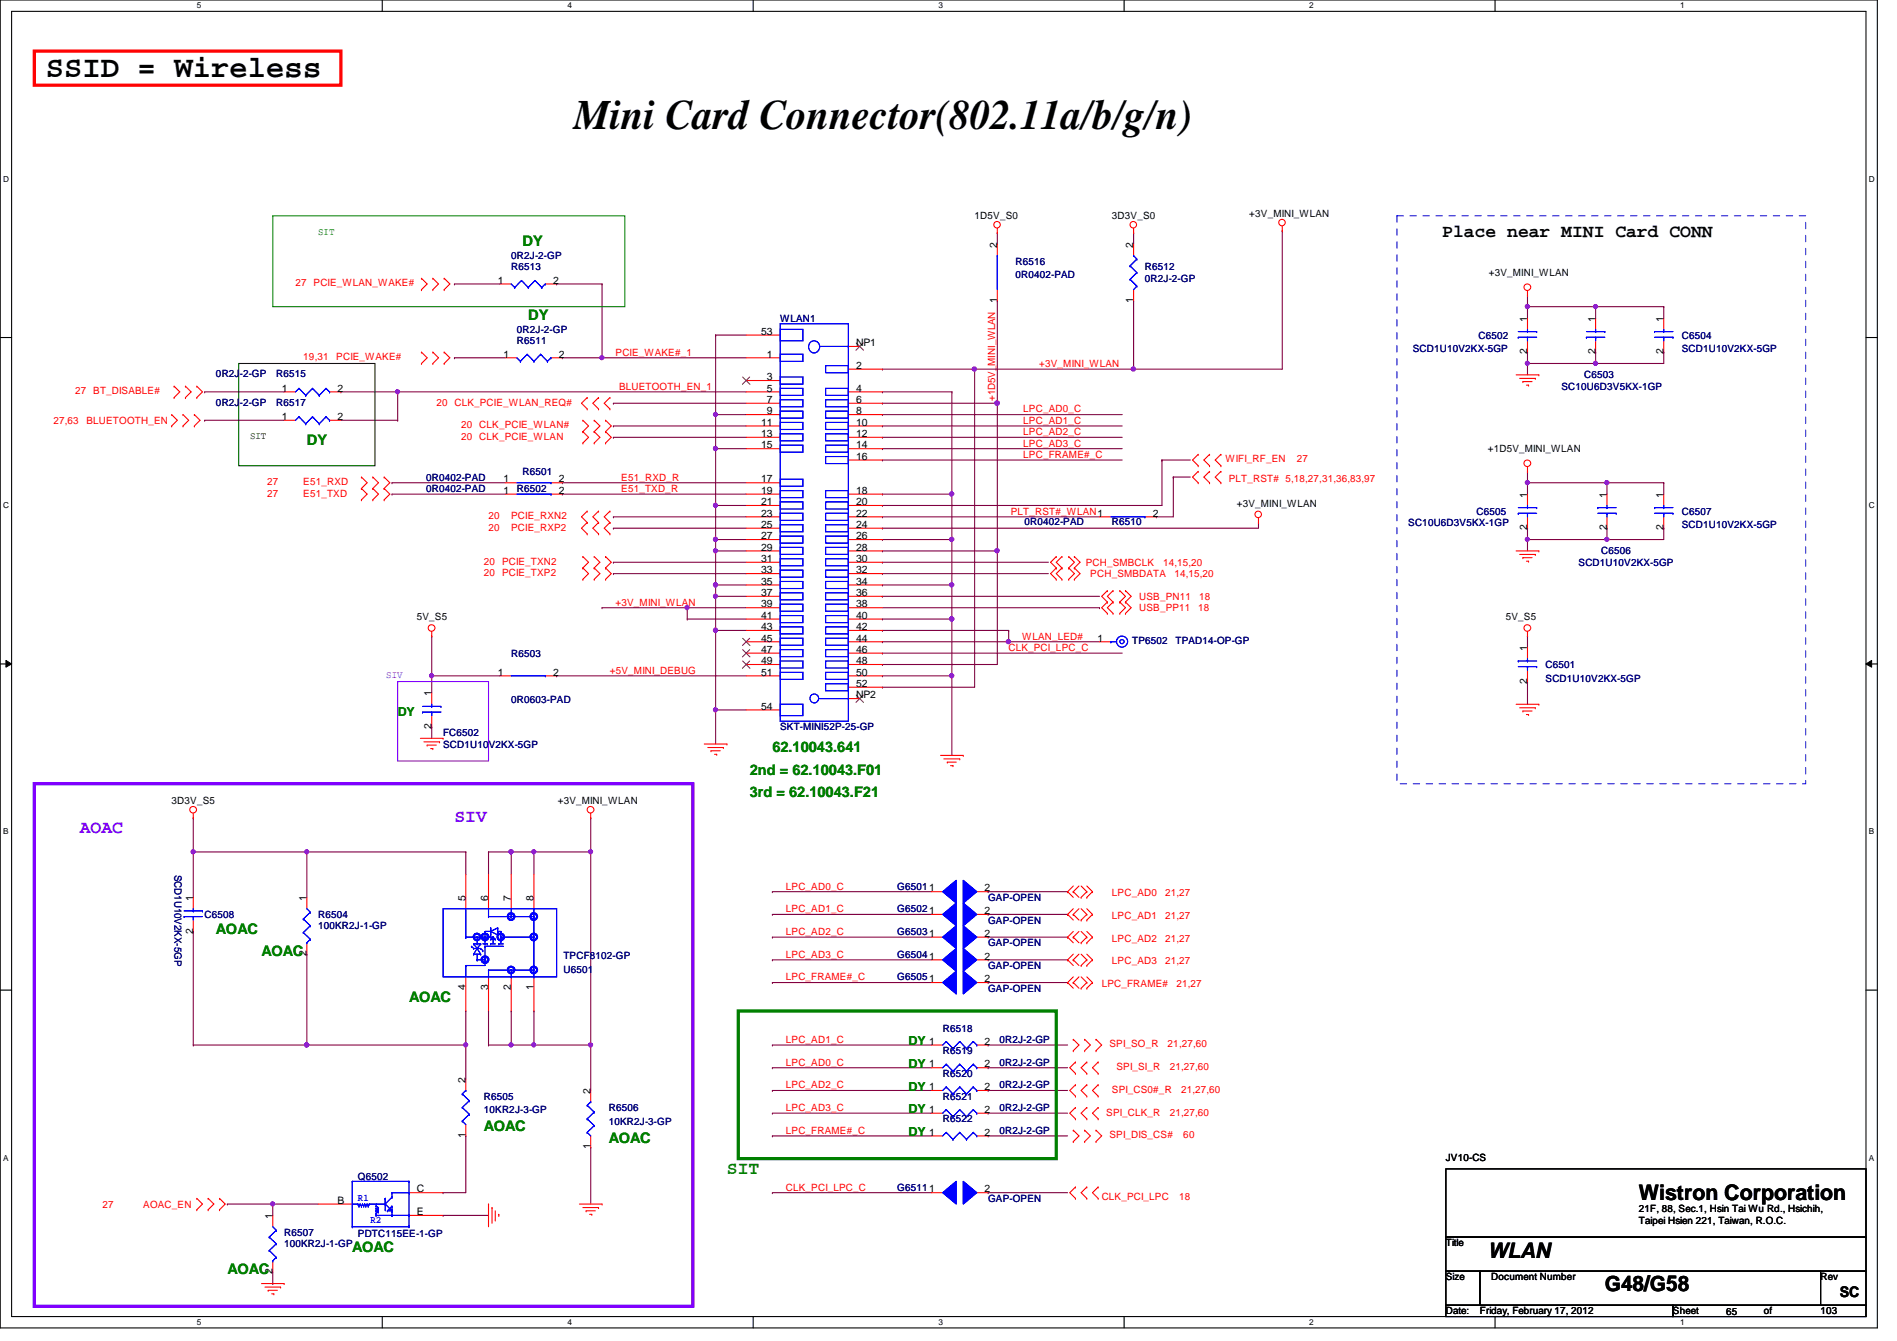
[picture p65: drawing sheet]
<svg xmlns="http://www.w3.org/2000/svg" width="297mm" height="210mm" viewBox="0 0 297 210" stroke-linecap="round" stroke-linejoin="round" font-family="sans-serif">
<defs><g id="words">
<text font-size="6.6" x="89.8" y="20.2">Mini Card Connector(802.11a/b/g/n)</text>
<text font-size="4.8" x="7.2" y="12">SSID = Wireless</text>
<g font-size="3.3">
<text x="256.6" y="187.9">Wistron Corporation</text>
<text x="233" y="196.8">WLAN</text>
<text x="251.3" y="202.1">G48/G58</text>
</g>
<text font-size="2.8" x="225.8" y="37">Place near MINI Card CONN</text>
<g font-size="2.8" fill="#8000ff">
<text x="12.5" y="130.4">AOAC</text>
<text x="71.2" y="128.6">SIV</text>
</g>
<text font-size="2.8" fill="#008000" x="113.8" y="183.7">SIT</text>
<g font-size="2.3" fill="#008000">
<text x="81.8" y="38.6">DY</text>
<text x="82.7" y="50.1">DY</text>
<text x="48" y="69.7">DY</text>
<text x="120.9" y="117.7">62.10043.641</text>
<text x="117.4" y="121.2">2nd = 62.10043.F01</text>
<text x="117.4" y="124.8">3rd = 62.10043.F21</text>
<text x="33.8" y="146.1">AOAC</text>
<text x="40.9" y="149.7">AOAC</text>
<text x="64" y="156.8">AOAC</text>
<text x="75.8" y="177.1">AOAC</text>
<text x="95.3" y="178.9">AOAC</text>
<text x="55.2" y="195.9">AOAC</text>
<text x="35.6" y="199.5">AOAC</text>
</g>
<text font-size="2.3" x="288.1" y="203">SC</text>
<g font-size="1.9" fill="#008000">
<text x="62.3" y="112.1">DY</text>
<text x="142.3" y="163.6">DY</text>
<text x="142.3" y="167.2">DY</text>
<text x="142.3" y="170.7">DY</text>
<text x="142.3" y="174.3">DY</text>
<text x="142.3" y="177.8">DY</text>
</g>
<g font-size="1.6">
<text x="152.6" y="34.3">1D5V_S0</text>
<text x="174.1" y="34.3">3D3V_S0</text>
<text x="195.6" y="34">+3V_MINI_WLAN</text>
<text x="156.1" y="38.8" transform="rotate(-90 156.1 38.8)">2</text>
<text x="177.5" y="38.8" transform="rotate(-90 177.5 38.8)">2</text>
<text x="77.9" y="44.4">1</text>
<text x="86.6" y="44.4">2</text>
<text x="156.1" y="47.5" transform="rotate(-90 156.1 47.5)">1</text>
<text x="177.5" y="47.5" transform="rotate(-90 177.5 47.5)">1</text>
<text x="233.1" y="43.2">+3V_MINI_WLAN</text>
<text x="119.2" y="52.4">53</text>
<text x="239.1" y="50.3" transform="rotate(-90 239.1 50.3)">1</text>
<text x="249.8" y="50.3" transform="rotate(-90 249.8 50.3)">1</text>
<text x="260.5" y="50.3" transform="rotate(-90 260.5 50.3)">1</text>
<text x="78.8" y="56">1</text>
<text x="87.5" y="56">2</text>
<text x="120.1" y="56">1</text>
<text x="120.1" y="59.5">3</text>
<text x="134.1" y="57.7">2</text>
<text x="134.1" y="54.2">NP1</text>
<text x="239.1" y="55.5" transform="rotate(-90 239.1 55.5)">2</text>
<text x="249.8" y="55.5" transform="rotate(-90 249.8 55.5)">2</text>
<text x="260.5" y="55.5" transform="rotate(-90 260.5 55.5)">2</text>
<text x="44.2" y="65.7">1</text>
<text x="44.2" y="61.3">1</text>
<text x="52.8" y="65.7">2</text>
<text x="52.8" y="61.3">2</text>
<text x="120.1" y="61.3">5</text>
<text x="120.1" y="63.1">7</text>
<text x="120.1" y="64.9">9</text>
<text x="134.1" y="61.3">4</text>
<text x="134.1" y="63.1">6</text>
<text x="134.1" y="64.9">8</text>
<text x="119.2" y="66.6">11</text>
<text x="119.2" y="68.4">13</text>
<text x="119.2" y="70.2">15</text>
<text x="134.1" y="66.6">10</text>
<text x="134.1" y="68.4">12</text>
<text x="134.1" y="70.2">14</text>
<text x="134.1" y="72">16</text>
<text x="233" y="70.8">+1D5V_MINI_WLAN</text>
<text x="78.8" y="75.5">1</text>
<text x="78.8" y="77.3">1</text>
<text x="87.5" y="75.5">2</text>
<text x="87.5" y="77.3">2</text>
<text x="119.2" y="75.5">17</text>
<text x="119.2" y="77.3">19</text>
<text x="134.1" y="77.3">18</text>
<text x="239.1" y="77.9" transform="rotate(-90 239.1 77.9)">1</text>
<text x="251.6" y="77.9" transform="rotate(-90 251.6 77.9)">1</text>
<text x="260.5" y="77.9" transform="rotate(-90 260.5 77.9)">1</text>
<text x="119.2" y="79.1">21</text>
<text x="119.2" y="80.9">23</text>
<text x="119.2" y="82.6">25</text>
<text x="134.1" y="79.1">20</text>
<text x="134.1" y="80.9">22</text>
<text x="134.1" y="82.6">24</text>
<text x="180.5" y="80.9">2</text>
<text x="193.7" y="79.3">+3V_MINI_WLAN</text>
<text x="239.1" y="83" transform="rotate(-90 239.1 83)">2</text>
<text x="251.6" y="83" transform="rotate(-90 251.6 83)">2</text>
<text x="260.5" y="83" transform="rotate(-90 260.5 83)">2</text>
<text x="119.2" y="84.4">27</text>
<text x="119.2" y="86.2">29</text>
<text x="119.2" y="88">31</text>
<text x="119.2" y="89.7">33</text>
<text x="134.1" y="84.4">26</text>
<text x="134.1" y="86.2">28</text>
<text x="134.1" y="88">30</text>
<text x="134.1" y="89.7">32</text>
<text x="119.2" y="91.5">35</text>
<text x="119.2" y="93.3">37</text>
<text x="119.2" y="95.1">39</text>
<text x="134.1" y="91.5">34</text>
<text x="134.1" y="93.3">36</text>
<text x="134.1" y="95.1">38</text>
<text x="65.3" y="97.1">5V_S5</text>
<text x="119.2" y="96.9">41</text>
<text x="119.2" y="98.6">43</text>
<text x="119.2" y="100.4">45</text>
<text x="134.1" y="96.9">40</text>
<text x="134.1" y="98.6">42</text>
<text x="134.1" y="100.4">44</text>
<text x="171.8" y="100.4">1</text>
<text x="235.8" y="97.1">5V_S5</text>
<text x="239.1" y="101.9" transform="rotate(-90 239.1 101.9)">1</text>
<text x="77.9" y="105.7">1</text>
<text x="86.6" y="105.7">2</text>
<text x="119.2" y="102.2">47</text>
<text x="119.2" y="104">49</text>
<text x="119.2" y="105.7">51</text>
<text x="134.1" y="102.2">46</text>
<text x="134.1" y="104">48</text>
<text x="134.1" y="105.7">50</text>
<text x="134.1" y="107.5">52</text>
<text x="239.1" y="107" transform="rotate(-90 239.1 107)">2</text>
<text x="67.6" y="109" transform="rotate(-90 67.6 109)">1</text>
<text x="119.2" y="111.1">54</text>
<text x="134.1" y="109.3">NP2</text>
<text x="67.6" y="114.1" transform="rotate(-90 67.6 114.1)">2</text>
<text x="26.9" y="125.9">3D3V_S5</text>
<text x="87.3" y="125.9">+3V_MINI_WLAN</text>
<text x="30.2" y="141" transform="rotate(-90 30.2 141)">1</text>
<text x="48" y="141" transform="rotate(-90 48 141)">1</text>
<text x="72.9" y="141" transform="rotate(-90 72.9 141)">5</text>
<text x="76.5" y="141" transform="rotate(-90 76.5 141)">6</text>
<text x="80" y="141" transform="rotate(-90 80 141)">7</text>
<text x="83.6" y="141" transform="rotate(-90 83.6 141)">8</text>
<text x="154.2" y="139.5">2</text>
<text x="154.2" y="143.1">2</text>
<text x="30.2" y="146.1" transform="rotate(-90 30.2 146.1)">2</text>
<text x="48" y="149.7" transform="rotate(-90 48 149.7)">2</text>
<text x="154.2" y="146.6">2</text>
<text x="72.9" y="155" transform="rotate(-90 72.9 155)">4</text>
<text x="76.5" y="155" transform="rotate(-90 76.5 155)">3</text>
<text x="80" y="155" transform="rotate(-90 80 155)">2</text>
<text x="83.6" y="155" transform="rotate(-90 83.6 155)">1</text>
<text x="154.2" y="153.8">2</text>
<text x="154.2" y="150.2">2</text>
<text x="145.5" y="163.5">1</text>
<text x="145.5" y="167.1">1</text>
<text x="154.2" y="163.5">2</text>
<text x="154.2" y="167.1">2</text>
<text x="72.9" y="169.5" transform="rotate(-90 72.9 169.5)">2</text>
<text x="92.5" y="171.2" transform="rotate(-90 92.5 171.2)">2</text>
<text x="145.5" y="170.6">1</text>
<text x="154.2" y="170.6">2</text>
<text x="72.9" y="178.1" transform="rotate(-90 72.9 178.1)">1</text>
<text x="92.5" y="179.9" transform="rotate(-90 92.5 179.9)">1</text>
<text x="145.5" y="174.2">1</text>
<text x="145.5" y="177.8">1</text>
<text x="154.2" y="174.2">2</text>
<text x="154.2" y="177.8">2</text>
<text x="226.4" y="181.7">JV10-CS</text>
<text x="42.7" y="190.8" transform="rotate(-90 42.7 190.8)">1</text>
<text x="52.9" y="188.4">B</text>
<text x="65.3" y="190.2">E</text>
<text x="65.3" y="186.6">C</text>
<text x="154.2" y="186.6">2</text>
<text x="256.6" y="189.7">21F, 88, Sec.1, Hsin Tai Wu Rd., Hsichih,</text>
<text x="256.6" y="191.6">Taipei Hsien 221, Taiwan, R.O.C.</text>
<text x="226.4" y="195.1">Title</text>
<text x="42.7" y="199.5" transform="rotate(-90 42.7 199.5)">2</text>
<text x="226.4" y="200.4">Size</text>
<text x="233.5" y="200.4">Document Number</text>
<text x="285.1" y="200.4">Rev</text>
<text x="226.4" y="205.7">Date:</text>
<text x="231.7" y="205.7">Friday, February 17, 2012</text>
<text x="262" y="205.7">Sheet</text>
<text x="270.3" y="205.9">65</text>
<text x="276.2" y="205.7">of</text>
<text x="285.1" y="205.7">103</text>
</g>
<text font-size="1.6" fill="#008000" x="49.8" y="36.8">SIT</text>
<g font-size="1.6" fill="#000080">
<text x="80" y="40.6">0R2J-2-GP</text>
<text x="159" y="41.4">R6516</text>
<text x="80" y="42.3">R6513</text>
<text x="159" y="43.6">0R0402-PAD</text>
<text x="179.3" y="42.3">R6512</text>
<text x="179.3" y="44.1">0R2J-2-GP</text>
<text x="80.9" y="53.9">R6511</text>
<text x="80.9" y="52.1">0R2J-2-GP</text>
<text x="122.2" y="50.3">WLAN1</text>
<text x="231.5" y="53">C6502</text>
<text x="263.4" y="53">C6504</text>
<text x="33.8" y="59.1">0R2J-2-GP</text>
<text x="43.3" y="59.1">R6515</text>
<text x="221.2" y="55.1">SCD1U10V2KX-5GP</text>
<text x="248.1" y="59.2">C6503</text>
<text x="263.4" y="55.1">SCD1U10V2KX-5GP</text>
<text x="33.8" y="63.5">0R2J-2-GP</text>
<text x="43.3" y="63.5">R6517</text>
<text x="244.5" y="61">SC10U6D3V5KX-1GP</text>
<text x="66.7" y="77">0R0402-PAD</text>
<text x="66.7" y="75.2">0R0402-PAD</text>
<text x="80.9" y="77">R6502</text>
<text x="81.8" y="74.3">R6501</text>
<text x="160.4" y="82.2">0R0402-PAD</text>
<text x="174.1" y="82.2">R6510</text>
<text x="220.5" y="82.3">SC10U6D3V5KX-1GP</text>
<text x="231.2" y="80.6">C6505</text>
<text x="263.4" y="80.6">C6507</text>
<text x="263.4" y="82.7">SCD1U10V2KX-5GP</text>
<text x="247.2" y="88.6">SCD1U10V2KX-5GP</text>
<text x="250.7" y="86.8">C6506</text>
<text x="177.3" y="100.8">TP6502</text>
<text x="184.1" y="100.8">TPAD14-OP-GP</text>
<text x="80" y="102.8">R6503</text>
<text x="242" y="104.6">C6501</text>
<text x="242" y="106.7">SCD1U10V2KX-5GP</text>
<text x="80" y="110.1">0R0603-PAD</text>
<text x="69.4" y="115.2">FC6502</text>
<text x="69.4" y="117">SCD1U10V2KX-5GP</text>
<text x="122.2" y="114.3">SKT-MINI52P-25-GP</text>
<text x="27.3" y="136.9" transform="rotate(90 27.3 136.9)">SCD1U10V2KX-5GP</text>
<text x="32" y="143.7">C6508</text>
<text x="49.8" y="143.7">R6504</text>
<text x="140.5" y="139.2">G65011</text>
<text x="140.5" y="142.8">G65021</text>
<text x="154.7" y="141">GAP-OPEN</text>
<text x="49.8" y="145.5">100KR2J-1-GP</text>
<text x="140.5" y="149.9">G65041</text>
<text x="140.5" y="146.3">G65031</text>
<text x="154.7" y="148.1">GAP-OPEN</text>
<text x="154.7" y="144.6">GAP-OPEN</text>
<text x="88.2" y="152.2">U6501</text>
<text x="88.2" y="150.1">TPCF8102-GP</text>
<text x="140.5" y="153.5">G65051</text>
<text x="154.7" y="155.2">GAP-OPEN</text>
<text x="154.7" y="151.7">GAP-OPEN</text>
<text x="147.6" y="161.5">R6518</text>
<text x="147.6" y="165">R6519</text>
<text x="156.5" y="163.2">0R2J-2-GP</text>
<text x="156.5" y="166.8">0R2J-2-GP</text>
<text x="75.8" y="172.1">R6505</text>
<text x="95.3" y="173.9">R6506</text>
<text x="147.6" y="172.1">R6521</text>
<text x="147.6" y="168.6">R6520</text>
<text x="156.5" y="173.9">0R2J-2-GP</text>
<text x="156.5" y="170.3">0R2J-2-GP</text>
<text x="75.8" y="174.2">10KR2J-3-GP</text>
<text x="95.3" y="176">10KR2J-3-GP</text>
<text x="147.6" y="175.7">R6522</text>
<text x="156.5" y="177.5">0R2J-2-GP</text>
<text x="56" y="184.7">Q6502</text>
<text x="140.5" y="186.4">G65111</text>
<text x="154.7" y="188.1">GAP-OPEN</text>
<text x="44.5" y="193.5">R6507</text>
<text x="44.5" y="195.2">100KR2J-1-GP</text>
<text x="56" y="193.6">PDTC115EE-1-GP</text>
</g>
<g font-size="1.6" fill="#f00">
<text x="46.3" y="44.8">27 PCIE_WLAN_WAKE#</text>
<text x="47.5" y="56.4">19,31</text>
<text x="52.7" y="56.4">PCIE_WAKE#</text>
<text x="96.4" y="55.7">PCIE_WAKE#_1</text>
<text x="162.7" y="57.4">+3V_MINI_WLAN</text>
<text x="11.8" y="61.7">27 BT_DISABLE#</text>
<text x="68.3" y="63.5">20 CLK_PCIE_WLAN_REQ#</text>
<text x="96.9" y="61">BLUETOOTH_EN_1</text>
<text x="155.8" y="62.8" transform="rotate(-90 155.8 62.8)">+1D5V_MINI_WLAN</text>
<text x="160.2" y="64.6">LPC_AD0_C</text>
<text x="8.4" y="66.3">27,63</text>
<text x="13.5" y="66.3">BLUETOOTH_EN</text>
<text x="72.2" y="67.1">20 CLK_PCIE_WLAN#</text>
<text x="72.2" y="68.8">20 CLK_PCIE_WLAN</text>
<text x="160.2" y="71.7">LPC_FRAME#_C</text>
<text x="160.2" y="68.1">LPC_AD2_C</text>
<text x="160.2" y="69.9">LPC_AD3_C</text>
<text x="160.2" y="66.3">LPC_AD1_C</text>
<text x="41.8" y="75.9">27</text>
<text x="41.8" y="77.7">27</text>
<text x="47.5" y="75.9">E51_RXD</text>
<text x="47.5" y="77.7">E51_TXD</text>
<text x="97.3" y="75.2">E51_RXD_R</text>
<text x="97.3" y="77">E51_TXD_R</text>
<text x="191.9" y="72.4">WIFI_RF_EN</text>
<text x="192.4" y="75.4">PLT_RST# 5,18,27,31,36,83,97</text>
<text x="203.1" y="72.4">27</text>
<text x="76.5" y="83.1">20</text>
<text x="76.5" y="81.3">20</text>
<text x="80" y="83.1">PCIE_RXP2</text>
<text x="80" y="81.3">PCIE_RXN2</text>
<text x="158.3" y="80.6">PLT_RST#_WLAN1</text>
<text x="75.8" y="88.4">20 PCIE_TXN2</text>
<text x="170" y="88.6">PCH_SMBCLK</text>
<text x="182.1" y="88.6">14,15,20</text>
<text x="75.8" y="90.2">20 PCIE_TXP2</text>
<text x="96.4" y="94.8">+3V_MINI_WLAN</text>
<text x="170.7" y="90.3">PCH_SMBDATA</text>
<text x="178.4" y="95.7">USB_PP11</text>
<text x="178.4" y="93.9">USB_PN11</text>
<text x="183.9" y="90.3">14,15,20</text>
<text x="187.6" y="95.7">18</text>
<text x="187.8" y="93.9">18</text>
<text x="157.9" y="101.9">CLK_PCI_LPC_C</text>
<text x="160.1" y="100.1">WLAN_LED#</text>
<text x="95.5" y="105.5">+5V_MINI_DEBUG</text>
<text x="123.1" y="139.2">LPC_AD0_C</text>
<text x="123.1" y="142.8">LPC_AD1_C</text>
<text x="174.1" y="140.3">LPC_AD0</text>
<text x="174.1" y="143.8">LPC_AD1</text>
<text x="182.5" y="140.3">21,27</text>
<text x="182.5" y="143.8">21,27</text>
<text x="123.1" y="146.3">LPC_AD2_C</text>
<text x="123.1" y="149.9">LPC_AD3_C</text>
<text x="174.1" y="147.4">LPC_AD2</text>
<text x="182.5" y="147.4">21,27</text>
<text x="123.1" y="153.5">LPC_FRAME#_C</text>
<text x="172.5" y="154.5">LPC_FRAME#</text>
<text x="174.1" y="151">LPC_AD3</text>
<text x="182.5" y="151">21,27</text>
<text x="184.2" y="154.5">21,27</text>
<text x="123.1" y="163.2">LPC_AD1_C</text>
<text x="123.1" y="166.8">LPC_AD0_C</text>
<text x="173.7" y="164">SPI_SO_R</text>
<text x="174.8" y="167.5">SPI_SI_R</text>
<text x="182.8" y="164">21,27,60</text>
<text x="183.2" y="167.5">21,27,60</text>
<text x="123.1" y="173.9">LPC_AD3_C</text>
<text x="123.1" y="170.3">LPC_AD2_C</text>
<text x="174.1" y="171.1">SPI_CS0#_R</text>
<text x="185" y="171.1">21,27,60</text>
<text x="123.1" y="177.5">LPC_FRAME#_C</text>
<text x="173.2" y="174.6">SPI_CLK_R</text>
<text x="173.7" y="178.2">SPI_DIS_CS#</text>
<text x="183.2" y="174.6">21,27,60</text>
<text x="185.3" y="178.2">60</text>
<text x="16" y="189">27</text>
<text x="22.4" y="189">AOAC_EN</text>
<text x="123.1" y="186.4">CLK_PCI_LPC_C</text>
<text x="172.5" y="187.8">CLK_PCI_LPC</text>
<text x="184.6" y="187.8">18</text>
</g>
<text font-size="1.6" fill="#004000" x="39.2" y="68.8">SIT</text>
<text font-size="1.6" fill="#8000ff" x="60.5" y="106.1">SIV</text>
<g font-size="1.6" fill="#00f">
<text x="56" y="187.9">R1</text>
<text x="58" y="191.5">R2</text>
</g>
<g font-size="1.3">
<text x="30.8" y="1.3">5</text>
<text x="88.9" y="1.3">4</text>
<text x="146.9" y="1.3">3</text>
<text x="205" y="1.3">2</text>
<text x="263.1" y="1.3">1</text>
<text x=".5" y="28.4">D</text>
<text x="292.6" y="28.4">D</text>
<text x=".5" y="79.5">C</text>
<text x="292.6" y="79.5">C</text>
<text x=".5" y="130.6">B</text>
<text x="292.6" y="130.6">B</text>
<text x=".5" y="181.7">A</text>
<text x="292.6" y="181.7">A</text>
<text x="30.8" y="207.4">5</text>
<text x="88.9" y="207.4">4</text>
<text x="146.9" y="207.4">3</text>
<text x="205" y="207.4">2</text>
<text x="263.1" y="207.4">1</text>
</g>
</g></defs>
<path d="M0 0h294v207.9h-294zM1.8 1.8h290.4v204.3h-290.4z" fill="none" stroke="#000" stroke-width=".17"/>
<g fill="#fff">
<path d="M30.8 .2h.7v1.4h-.7z"/>
<path d="M30.8 206.2h.7v1.4h-.7z"/>
</g>
<path d="M59.9 0v1.8M59.9 206.1v1.8" fill="none" stroke="#000" stroke-width=".17"/>
<g fill="#fff">
<path d="M88.9 .2h.6v1.4h-.6z"/>
<path d="M88.9 206.2h.6v1.4h-.6z"/>
</g>
<path d="M117.9 0v1.8M117.9 206.1v1.8" fill="none" stroke="#000" stroke-width=".17"/>
<g fill="#fff">
<path d="M146.9 .2h.7v1.4h-.7z"/>
<path d="M146.9 206.2h.7v1.4h-.7z"/>
</g>
<path d="M176 0v1.8M176 206.1v1.8" fill="none" stroke="#000" stroke-width=".17"/>
<g fill="#fff">
<path d="M205 .2h.7v1.4h-.7z"/>
<path d="M205 206.2h.7v1.4h-.7z"/>
</g>
<path d="M234.1 0v1.8M234.1 206.1v1.8" fill="none" stroke="#000" stroke-width=".17"/>
<g fill="#fff">
<path d="M263.1 .2h.7v1.4h-.7z"/>
<path d="M263.1 206.2h.7v1.4h-.7z"/>
<path d="M.5 27.3h.9v1.4h-.9z"/>
<path d="M292.6 27.3h.9v1.4h-.9z"/>
<path d="M.5 78.4h.9v1.4h-.9z"/>
<path d="M292.6 78.4h.9v1.4h-.9z"/>
</g>
<path d="M0 52.8h1.8M292.2 52.8h1.8" fill="none" stroke="#000" stroke-width=".17"/>
<g fill="#fff">
<path d="M.5 129.5h.8v1.4h-.8z"/>
<path d="M292.6 129.5h.9v1.4h-.9z"/>
</g>
<path d="M0 103.9h1.8M292.2 103.9h1.8" fill="none" stroke="#000" stroke-width=".17"/>
<path d="M.9 103.4l.9 .5-.9 .5zM292.2 103.9l.9-.5v1z" fill="#000"/>
<path d="M.9 103.4l.9 .5-.9 .5zM292.2 103.9l.9-.5v1z" fill="none" stroke="#000" stroke-width=".16"/>
<g fill="#fff">
<path d="M.5 180.5h.8v1.4h-.8z"/>
<path d="M292.6 180.5h.9v1.4h-.9z"/>
</g>
<path d="M0 155h1.8M292.2 155h1.8" fill="none" stroke="#000" stroke-width=".17"/>
<path d="M62.3 61.3h.1M62.3 61.3v4.5M156.2 63.1h.1M156.2 63.1v23.1" fill="none" stroke="#800040" stroke-width=".17"/>
<circle cx="156.1" cy="63.1" r=".33" fill="#f0f"/>
<circle cx="156.1" cy="63.1" r=".33" fill="none" stroke="#f0f" stroke-width=".17"/>
<path d="M62.3 61.3h.1M62.3 61.3h54.5M138.2 100.5h.1M138.2 100.5h19.7" fill="none" stroke="#800040" stroke-width=".17"/>
<circle cx="62.2" cy="61.3" r=".32" fill="#f0f"/>
<circle cx="62.2" cy="61.3" r=".32" fill="none" stroke="#f0f" stroke-width=".17"/>
<path d="M94.3 56h.1M94.3 56h22.5M177.5 47.1h.1M177.5 47.1v10.7M181.9 72h.1M181.9 72v7.1M181.9 72h4.5M183.7 74.7h.1M183.7 74.7v6.2M183.7 74.7h2.7" fill="none" stroke="#800040" stroke-width=".17"/>
<circle cx="177.5" cy="57.8" r=".33" fill="#f0f"/>
<circle cx="177.5" cy="57.8" r=".33" fill="none" stroke="#f0f" stroke-width=".17"/>
<g fill="none" stroke="#800040" stroke-width=".17">
<path d="M156.2 36.4h.1M156.2 36.4v1.8M177.5 36.4h.1M177.5 36.4v1.8M138.2 98.7h.1M138.2 98.7h19.7M157.9 98.7h.1M157.9 98.7v1.8M181.1 80.9h.1M181.1 80.9h2.6M138.2 102.2h.1M138.2 102.2h37.5"/>
<path d="M157.9 100.5h.1M157.9 100.5h14.3"/>
</g>
<circle cx="157.9" cy="100.4" r=".33" fill="#f0f"/>
<circle cx="157.9" cy="100.4" r=".33" fill="none" stroke="#f0f" stroke-width=".17"/>
<path d="M112.1 98.7h.1M112.1 98.7h4.7M112.1 111.1h.1M112.1 111.1v5.4" fill="none" stroke="#800040" stroke-width=".17"/>
<circle cx="112" cy="111.1" r=".32" fill="#f0f"/>
<circle cx="112" cy="111.1" r=".32" fill="none" stroke="#f0f" stroke-width=".17"/>
<path d="M107.6 96.9h.1M107.6 95.1h.1M107.6 96.9h9.2M107.6 95.1v1.8" fill="none" stroke="#800040" stroke-width=".17"/>
<circle cx="107.6" cy="95.1" r=".32" fill="#f0f"/>
<circle cx="107.6" cy="95.1" r=".32" fill="none" stroke="#f0f" stroke-width=".17"/>
<path d="M112.1 52.5h.1M112.1 52.5h4.7M107.6 95.1h.1M107.6 95.1h9.2M112.1 84.5h.1M112.1 86.2h.1M112.1 84.5h4.7M112.1 86.2v5.4M138.2 91.6h.1M138.2 91.6h10.9" fill="none" stroke="#800040" stroke-width=".17"/>
<circle cx="112" cy="91.5" r=".32" fill="#f0f"/>
<circle cx="112" cy="91.5" r=".32" fill="none" stroke="#f0f" stroke-width=".17"/>
<circle cx="112" cy="86.2" r=".32" fill="#f0f"/>
<circle cx="112" cy="86.2" r=".32" fill="none" stroke="#f0f" stroke-width=".17"/>
<path d="M112.1 70.2h.1M112.1 70.2v8.9" fill="none" stroke="#800040" stroke-width=".17"/>
<circle cx="112" cy="70.2" r=".32" fill="#f0f"/>
<circle cx="112" cy="70.2" r=".32" fill="none" stroke="#f0f" stroke-width=".17"/>
<path d="M88 75.6h.1M88 75.6h28.8M149.1 96.9h.1M149.1 96.9v8.9" fill="none" stroke="#800040" stroke-width=".17"/>
<circle cx="149" cy="96.9" r=".33" fill="#f0f"/>
<circle cx="149" cy="96.9" r=".33" fill="none" stroke="#f0f" stroke-width=".17"/>
<path d="M96.1 66.7h.1M96.1 66.7h20.7M149.1 91.6h.1M149.1 91.6v5.3" fill="none" stroke="#800040" stroke-width=".17"/>
<circle cx="149" cy="96.9" r=".33" fill="#f0f"/>
<circle cx="149" cy="96.9" r=".33" fill="none" stroke="#f0f" stroke-width=".17"/>
<circle cx="149" cy="91.5" r=".33" fill="#f0f"/>
<circle cx="149" cy="91.5" r=".33" fill="none" stroke="#f0f" stroke-width=".17"/>
<path d="M149.1 77.3h.1M149.1 77.3v7.2" fill="none" stroke="#800040" stroke-width=".17"/>
<circle cx="149" cy="77.3" r=".33" fill="#f0f"/>
<circle cx="149" cy="77.3" r=".33" fill="none" stroke="#f0f" stroke-width=".17"/>
<path d="M112.1 98.7h.1M112.1 98.7v12.4" fill="none" stroke="#800040" stroke-width=".17"/>
<circle cx="112" cy="98.7" r=".32" fill="#f0f"/>
<circle cx="112" cy="98.7" r=".32" fill="none" stroke="#f0f" stroke-width=".17"/>
<g fill="none" stroke="#800040" stroke-width=".17">
<path d="M96.1 68.5h.1M96.1 68.5h20.7M112.1 64.9h.1M112.1 64.9h4.7M138.2 61.3h.1M138.2 61.3h10.9M149.1 61.3h.1M149.1 61.3v16M112.1 86.2h.1M112.1 86.2h4.7M138.2 96.9h.1M138.2 96.9h10.9"/>
<path d="M156.2 86.2h.1M156.2 86.2v17.8h-18M112.1 111.1h.1M112.1 111.1h4.7M138.2 104h.1"/>
</g>
<circle cx="156.1" cy="86.2" r=".33" fill="#f0f"/>
<circle cx="156.1" cy="86.2" r=".33" fill="none" stroke="#f0f" stroke-width=".17"/>
<path d="M112.1 52.5h.1M112.1 52.5v12.4M61.4 75.6h.1M61.4 77.3h.1M61.4 75.6h17.8M61.4 77.3h17.8M149.1 105.8h.1M149.1 105.8v12.4" fill="none" stroke="#800040" stroke-width=".17"/>
<circle cx="149" cy="105.8" r=".33" fill="#f0f"/>
<circle cx="149" cy="105.8" r=".33" fill="none" stroke="#f0f" stroke-width=".17"/>
<path d="M112.1 91.6h.1M112.1 93.3h.1M112.1 91.6h4.7M112.1 93.3v5.4M138.2 88h.1M138.2 86.2h.1M138.2 80.9h.1M138.2 88h26M138.2 86.2h18M138.2 80.9h34M138.2 105.8h.1M138.2 105.8h10.9" fill="none" stroke="#800040" stroke-width=".17"/>
<circle cx="112" cy="98.7" r=".32" fill="#f0f"/>
<circle cx="112" cy="98.7" r=".32" fill="none" stroke="#f0f" stroke-width=".17"/>
<path d="M88 77.3h.1M88 77.3h28.8M138.2 77.3h.1M138.2 77.3h10.9M138.2 82.7h.1M138.2 82.7h58.9M149.1 84.5h.1M149.1 84.5v7.1" fill="none" stroke="#800040" stroke-width=".17"/>
<circle cx="149" cy="84.4" r=".33" fill="#f0f"/>
<circle cx="149" cy="84.4" r=".33" fill="none" stroke="#f0f" stroke-width=".17"/>
<path d="M177.5 57.8h.1M177.5 57.8h23.3M112.1 70.2h.1M112.1 79.1h.1M112.1 70.2h4.7M112.1 79.1v5.4" fill="none" stroke="#800040" stroke-width=".17"/>
<circle cx="112" cy="84.4" r=".32" fill="#f0f"/>
<circle cx="112" cy="84.4" r=".32" fill="none" stroke="#f0f" stroke-width=".17"/>
<circle cx="112" cy="79.1" r=".32" fill="#f0f"/>
<circle cx="112" cy="79.1" r=".32" fill="none" stroke="#f0f" stroke-width=".17"/>
<path d="M138.2 63.1h.1M138.2 63.1h18M87.2 105.8h.1M87.2 105.8h29.6" fill="none" stroke="#800040" stroke-width=".17"/>
<circle cx="156.1" cy="63.1" r=".33" fill="#f0f"/>
<circle cx="156.1" cy="63.1" r=".33" fill="none" stroke="#f0f" stroke-width=".17"/>
<path d="M112.1 91.6h.1M112.1 91.6v1.7" fill="none" stroke="#800040" stroke-width=".17"/>
<circle cx="112" cy="91.5" r=".32" fill="#f0f"/>
<circle cx="112" cy="91.5" r=".32" fill="none" stroke="#f0f" stroke-width=".17"/>
<path d="M112.1 84.5h.1M112.1 84.5v1.7" fill="none" stroke="#800040" stroke-width=".17"/>
<circle cx="112" cy="84.4" r=".32" fill="#f0f"/>
<circle cx="112" cy="84.4" r=".32" fill="none" stroke="#f0f" stroke-width=".17"/>
<path d="M112.1 64.9h.1M112.1 64.9v5.3" fill="none" stroke="#800040" stroke-width=".17"/>
<circle cx="112" cy="70.2" r=".32" fill="#f0f"/>
<circle cx="112" cy="70.2" r=".32" fill="none" stroke="#f0f" stroke-width=".17"/>
<circle cx="112" cy="64.9" r=".32" fill="#f0f"/>
<circle cx="112" cy="64.9" r=".32" fill="none" stroke="#f0f" stroke-width=".17"/>
<path d="M138.2 79.1h.1M138.2 79.1h43.7M112.1 93.3h.1M112.1 93.3h4.7" fill="none" stroke="#800040" stroke-width=".17"/>
<circle cx="112" cy="93.3" r=".32" fill="#f0f"/>
<circle cx="112" cy="93.3" r=".32" fill="none" stroke="#f0f" stroke-width=".17"/>
<g fill="none" stroke="#800040" stroke-width=".17">
<path d="M152.6 57.8h.1M152.6 57.8v49.8h-14.4M96.1 63.1h.1M96.1 63.1h20.7M112.1 79.1h.1M112.1 79.1h4.7M94.3 95.1h.1M94.3 95.1h13.3M96.1 82.7h.1M96.1 88h.1M96.1 80.9h.1M96.1 89.8h.1"/>
<path d="M96.1 82.7h20.7M96.1 88h20.7M96.1 80.9h20.7M96.1 89.8h20.7M138.2 84.5h.1M138.2 84.5h10.9M138.2 107.6h.1"/>
</g>
<circle cx="152.6" cy="57.8" r=".33" fill="#f0f"/>
<circle cx="152.6" cy="57.8" r=".33" fill="none" stroke="#f0f" stroke-width=".17"/>
<g fill="none" stroke="#800040" stroke-width=".17">
<path d="M71.2 56h.1M71.2 56h8M138.2 57.8h.1M138.2 57.8h14.4M156.2 47.1h.1M156.2 47.1v16M239.2 48h.1M239.2 48h10.6M138.2 72h.1M138.2 68.5h.1M138.2 64.9h.1M138.2 70.2h.1"/>
<path d="M138.2 66.7h.1M138.2 72h37.5M138.2 68.5h37.5M138.2 64.9h37.5M138.2 70.2h37.5M138.2 66.7h37.5M138.2 95.1h34M172.2 95.1h.1M239.2 99.6h.1M239.2 99.6v1.7M239.2 106.7h.1M239.2 106.7v3.5"/>
<path d="M120.9 139.6h.1M120.9 139.6h24.9M154.7 139.6h.1M154.7 139.6h12.5M120.9 153.8h.1M120.9 146.7h.1M120.9 150.2h.1M120.9 143.1h.1M120.9 146.7h24.9M120.9 150.2h24.9M120.9 143.1h24.9M120.9 153.8h24.9"/>
<path d="M154.7 146.7h.1M154.7 150.2h.1M154.7 143.1h.1M154.7 153.8h.1M154.7 146.7h12.5M154.7 150.2h12.5M154.7 143.1h12.5M154.7 153.8h12.5M120.9 163.6h.1M120.9 167.1h.1M120.9 174.2h.1M120.9 177.8h.1"/>
<path d="M120.9 170.7h.1M120.9 163.6h24.9M120.9 167.1h24.9M120.9 174.2h24.9M120.9 177.8h24.9M120.9 170.7h24.9M154.7 163.6h.1M154.7 167.1h.1M154.7 170.7h.1M154.7 177.8h.1M154.7 174.2h.1M154.7 163.6h12.5"/>
<path d="M154.7 167.1h12.5M154.7 174.2h12.5M154.7 177.8h12.5M154.7 170.7h12.5M120.9 186.7h.1M120.9 186.7h24.9M154.7 186.7h.1M154.7 186.7h12.5"/>
</g>
<circle cx="239.2" cy="48" r=".32" fill="#f0f"/>
<circle cx="239.2" cy="48" r=".32" fill="none" stroke="#f0f" stroke-width=".17"/>
<path d="M239.2 73.8h.1M239.2 75.6h.1M239.2 73.8v1.8M239.2 75.6h12.4M239.2 82.7h.1M239.2 84.5h.1M239.2 82.7v1.8M239.2 84.5h12.4" fill="none" stroke="#800040" stroke-width=".17"/>
<circle cx="239.2" cy="84.4" r=".32" fill="#f0f"/>
<circle cx="239.2" cy="84.4" r=".32" fill="none" stroke="#f0f" stroke-width=".17"/>
<path d="M239.2 46.2h.1M239.2 46.2v1.8M260.5 55.1h.1M260.5 55.1v1.8M251.6 75.6h.1M251.6 75.6h8.9" fill="none" stroke="#800040" stroke-width=".17"/>
<circle cx="251.6" cy="75.5" r=".32" fill="#f0f"/>
<circle cx="251.6" cy="75.5" r=".32" fill="none" stroke="#f0f" stroke-width=".17"/>
<path d="M239.2 48h.1M239.2 56.9h.1M239.2 48v1.8M239.2 56.9v1.8M260.5 48h.1M260.5 48v1.8M260.5 75.6h.1M260.5 75.6v1.7M251.6 84.5h.1M251.6 84.5h8.9" fill="none" stroke="#800040" stroke-width=".17"/>
<circle cx="251.6" cy="84.4" r=".32" fill="#f0f"/>
<circle cx="251.6" cy="84.4" r=".32" fill="none" stroke="#f0f" stroke-width=".17"/>
<path d="M239.2 75.6h.1M239.2 75.6v1.7M251.6 75.6h.1M251.6 75.6v1.7M260.5 82.7h.1M260.5 82.7v1.8" fill="none" stroke="#800040" stroke-width=".17"/>
<circle cx="239.2" cy="75.5" r=".32" fill="#f0f"/>
<circle cx="239.2" cy="75.5" r=".32" fill="none" stroke="#f0f" stroke-width=".17"/>
<path d="M249.8 48h.1M249.8 48v1.8M249.8 48h10.7M239.2 84.5h.1M239.2 84.5v1.7" fill="none" stroke="#800040" stroke-width=".17"/>
<circle cx="249.8" cy="48" r=".32" fill="#f0f"/>
<circle cx="249.8" cy="48" r=".32" fill="none" stroke="#f0f" stroke-width=".17"/>
<path d="M249.8 55.1h.1M249.8 56.9h.1M249.8 55.1v1.8M249.8 56.9h10.7" fill="none" stroke="#800040" stroke-width=".17"/>
<circle cx="249.8" cy="56.9" r=".32" fill="#f0f"/>
<circle cx="249.8" cy="56.9" r=".32" fill="none" stroke="#f0f" stroke-width=".17"/>
<path d="M239.2 56.9h.1M239.2 56.9h10.6M251.6 82.7h.1M251.6 82.7v1.8" fill="none" stroke="#800040" stroke-width=".17"/>
<circle cx="239.2" cy="56.9" r=".32" fill="#f0f"/>
<circle cx="239.2" cy="56.9" r=".32" fill="none" stroke="#f0f" stroke-width=".17"/>
<path d="M239.2 55.1h.1M239.2 55.1v1.8M138.2 93.3h.1M138.2 93.3h34M67.6 105.8h.1M67.6 105.8v2.7" fill="none" stroke="#800040" stroke-width=".17"/>
<circle cx="67.6" cy="105.8" r=".32" fill="#f0f"/>
<circle cx="67.6" cy="105.8" r=".32" fill="none" stroke="#f0f" stroke-width=".17"/>
<g fill="none" stroke="#800040" stroke-width=".17">
<path d="M200.8 36.1h.1M200.8 36.1v21.7M152.6 57.8h.1M152.6 57.8h24.9M32 61.3h.1M32 65.8h.1M32 61.3h12.5M32 65.8h12.5M53.4 61.3h.1M53.4 61.3h8.9M53.4 65.8h8.9M62.3 65.8h.1"/>
<path d="M138.2 89.8h.1M138.2 89.8h26M197.1 81.8h.1M197.1 81.8v.9M67.6 105.8h.1M67.6 105.8h10.7M30.3 128h.1M30.3 133.3h.1M30.3 128v5.3M30.3 133.3h17.7M83.6 133.3h.1M83.6 133.3v3.6"/>
</g>
<circle cx="48" cy="133.3" r=".32" fill="#f0f"/>
<circle cx="48" cy="133.3" r=".32" fill="none" stroke="#f0f" stroke-width=".17"/>
<circle cx="30.2" cy="133.3" r=".32" fill="#f0f"/>
<circle cx="30.2" cy="133.3" r=".32" fill="none" stroke="#f0f" stroke-width=".17"/>
<path d="M30.3 133.3h.1M30.3 133.3v7.2M48 133.3h.1M48 133.3v7.2M30.3 145.8h.1M30.3 145.8v17.8M48 149.4h.1M48 149.4v14.2h-17.7M30.3 163.6h.1" fill="none" stroke="#800040" stroke-width=".17"/>
<circle cx="48" cy="163.5" r=".32" fill="#f0f"/>
<circle cx="48" cy="163.5" r=".32" fill="none" stroke="#f0f" stroke-width=".17"/>
<path d="M80 133.3h.1M80 133.3v3.6M80 133.3h3.6" fill="none" stroke="#800040" stroke-width=".17"/>
<circle cx="80" cy="133.3" r=".32" fill="#f0f"/>
<circle cx="80" cy="133.3" r=".32" fill="none" stroke="#f0f" stroke-width=".17"/>
<path d="M76.5 133.3h.1M76.5 133.3h3.5" fill="none" stroke="#800040" stroke-width=".17"/>
<circle cx="80" cy="133.3" r=".32" fill="#f0f"/>
<circle cx="80" cy="133.3" r=".32" fill="none" stroke="#f0f" stroke-width=".17"/>
<path d="M48 133.3h.1M48 133.3h24.9M72.9 133.3h.1M72.9 133.3v3.6M76.5 133.3h.1M76.5 133.3v3.6M48 163.6h.1M48 163.6h24.9" fill="none" stroke="#800040" stroke-width=".17"/>
<circle cx="72.9" cy="163.5" r=".32" fill="#f0f"/>
<circle cx="72.9" cy="163.5" r=".32" fill="none" stroke="#f0f" stroke-width=".17"/>
<circle cx="48" cy="163.5" r=".32" fill="#f0f"/>
<circle cx="48" cy="163.5" r=".32" fill="none" stroke="#f0f" stroke-width=".17"/>
<path d="M72.9 163.6h.1M72.9 177.8h.1M72.9 163.6v5.3M72.9 177.8v8.9h-3.5M42.7 188.5h.1M42.7 188.5h7.1M69.4 186.7h.1M69.4 190.2h.1M69.4 190.2h7.1" fill="none" stroke="#800040" stroke-width=".17"/>
<circle cx="42.7" cy="188.4" r=".32" fill="#f0f"/>
<circle cx="42.7" cy="188.4" r=".32" fill="none" stroke="#f0f" stroke-width=".17"/>
<path d="M76.5 158.2h.1M76.5 158.2v5.4M76.5 163.6h.1M76.5 163.6h3.5M92.5 163.6h.1M92.5 163.6v7.1" fill="none" stroke="#800040" stroke-width=".17"/>
<circle cx="92.5" cy="163.5" r=".32" fill="#f0f"/>
<circle cx="92.5" cy="163.5" r=".32" fill="none" stroke="#f0f" stroke-width=".17"/>
<path d="M80 158.2h.1M80 158.2v5.4M80 163.6h.1M80 163.6h3.6" fill="none" stroke="#800040" stroke-width=".17"/>
<circle cx="80" cy="163.5" r=".32" fill="#f0f"/>
<circle cx="80" cy="163.5" r=".32" fill="none" stroke="#f0f" stroke-width=".17"/>
<path d="M83.6 158.2h.1M83.6 158.2v5.4M83.6 163.6h.1M83.6 163.6h8.9" fill="none" stroke="#800040" stroke-width=".17"/>
<circle cx="83.6" cy="163.5" r=".32" fill="#f0f"/>
<circle cx="83.6" cy="163.5" r=".32" fill="none" stroke="#f0f" stroke-width=".17"/>
<path d="M83.6 133.3h.1M83.6 133.3h8.9M92.5 179.6h.1M92.5 179.6v8.9" fill="none" stroke="#800040" stroke-width=".17"/>
<circle cx="83.6" cy="133.3" r=".32" fill="#f0f"/>
<circle cx="83.6" cy="133.3" r=".32" fill="none" stroke="#f0f" stroke-width=".17"/>
<path d="M92.5 133.3h.1M92.5 133.3v30.3" fill="none" stroke="#800040" stroke-width=".17"/>
<circle cx="92.5" cy="133.3" r=".32" fill="#f0f"/>
<circle cx="92.5" cy="133.3" r=".32" fill="none" stroke="#f0f" stroke-width=".17"/>
<g fill="none" stroke="#800040" stroke-width=".17">
<path d="M94.3 44.4h.1M94.3 44.4v11.6M67.6 99.6h.1M67.6 99.6v6.2M67.6 113.8h.1M67.6 113.8v1.8M92.5 128h.1M92.5 128v5.3M72.9 158.2h.1M72.9 158.2v5.4M35.6 188.5h.1M35.6 188.5h7.1"/>
<path d="M42.7 188.5h.1M42.7 188.5v1.7M42.7 199.1v1.8M42.7 200.9h.1"/>
</g>
<circle cx="94.2" cy="56" r=".32" fill="#f0f"/>
<circle cx="94.2" cy="56" r=".32" fill="none" stroke="#f0f" stroke-width=".17"/>
<path d="M71.2 44.4h.1M71.2 44.4h7.1M87.2 44.4h.1M87.2 44.4h7.1M88 56h.1M88 56h6.3" fill="none" stroke="#800040" stroke-width=".17"/>
<g fill="none" stroke="#f00" stroke-width=".17">
<path d="M156.2 36.4h.1M156.2 35.7v.7M156.2 38.2v1.8M177.5 36.4h.1M177.5 35.7v.7M177.5 38.2v1.8M200.8 36.1h.1M200.8 35.4v.7M66 56.9h.1M66 55.1h.1M66 45.3h.1M66 43.6h.1"/>
<path d="M66 55.1l.9 .9-.9 .9M66 43.6l.9 .8-.9 .9M67.8 55.1h.1M67.8 56.9h.1M67.8 43.6h.1M67.8 45.3h.1M67.8 55.1l.9 .9-.9 .9M67.8 43.6l.9 .8-.9 .9M69.6 56.9h.1M69.6 55.1h.1M69.6 45.3h.1M69.6 43.6h.1"/>
<path d="M69.6 55.1l.8 .9-.8 .9M69.6 43.6l.8 .8-.8 .9M78.3 44.4h1.7M79.2 56h1.7M85.4 44.4h1.8M86.3 56h1.7M116.8 56h5.4M116.8 59.6h5.4M116.8 52.5h5.4M132.8 57.8h5.4M132.8 54.2h1.8M156.2 45.3v1.8"/>
<path d="M177.5 45.3v1.8M237.4 58.7h3.6M238 59.2h2.4M238.5 59.7h.1M238.5 59.7h1.4M239.2 46.2h.1M239.2 45.5v.7M240.4 59.2h.1M241 58.7h.1M260.5 49.8v1.8M260.5 53.3v1.8M26.9 66.7h.1"/>
<path d="M26.9 64.9h.1M26.9 64.9l.9 .9-.9 .9M27.3 62.2h.1M27.3 60.5h.1M27.3 60.5l.8 .8-.8 .9M28.7 64.9h.1M28.7 66.7h.1M28.7 64.9l.8 .9-.8 .9M29 60.5h.1M29 62.2h.1M29 60.5l.9 .8-.9 .9M30.4 66.7h.1"/>
<path d="M30.4 64.9h.1M30.4 64.9l.9 .9-.9 .9M30.8 62.2h.1M30.8 60.5h.1M30.8 60.5l.9 .8-.9 .9M44.5 61.3h1.8M44.5 65.8h1.8M51.6 61.3h1.8M51.6 65.8h1.8M56.6 76.5h.1M56.6 74.7h.1M56.6 78.2h.1"/>
<path d="M56.6 76.5l.9 .8-.9 .9M56.6 74.7l.9 .9-.9 .9M58.4 74.7h.1M58.4 76.5h.1M58.4 78.2h.1M58.4 74.7l.9 .9-.9 .9M58.4 76.5l.9 .8-.9 .9M60.2 76.5h.1M60.2 74.7h.1M60.2 78.2h.1M60.2 76.5l.8 .8-.8 .9M60.2 74.7l.8 .9-.8 .9"/>
<path d="M79.2 75.6h1.7M86.3 75.6h1.7M91.3 67.6h.1M91.3 65.8h.1M91.3 69.3h.1M91.3 67.6l.9 .9-.9 .8M91.3 65.8l.9 .9-.9 .9M91.9 64h.1M91.9 62.2h.1M91.9 62.2l-.8 .9 .8 .9M93 65.8h.1M93 67.6h.1"/>
<path d="M93 69.3h.1M93 65.8l.9 .9-.9 .9M93 67.6l.9 .9-.9 .8M93.7 62.2h.1M93.7 64h.1M93.7 62.2l-.9 .9 .9 .9M94.8 67.6h.1M94.8 65.8h.1M94.8 69.3h.1M94.8 67.6l.9 .9-.9 .8M94.8 65.8l.9 .9-.9 .9M95.5 64h.1"/>
<path d="M95.5 62.2h.1M95.5 62.2l-.9 .9 .9 .9M116.8 61.3h5.4M116.8 63.1h5.4M116.8 64.9h5.4M116.8 66.7h5.4M116.8 68.5h5.4M116.8 70.2h5.4M116.8 75.6h5.4M116.8 77.3h5.4M116.8 79.1h5.4M132.8 61.3h5.4"/>
<path d="M132.8 63.1h5.4M132.8 64.9h5.4M132.8 66.7h5.4M132.8 68.5h5.4M132.8 70.2h5.4M132.8 77.3h5.4M132.8 79.1h5.4M132.8 72h5.4M187.6 72.9h.1M187.6 71.1h.1M187.6 75.6h.1M187.6 73.8h.1"/>
<path d="M187.6 71.1l-.9 .9 .9 .9M187.6 73.8l-.9 .9 .9 .9M189.4 71.1h.1M189.4 72.9h.1M189.4 73.8h.1M189.4 75.6h.1M189.4 71.1l-.9 .9 .9 .9M189.4 73.8l-.9 .9 .9 .9M191.2 72.9h.1M191.2 71.1h.1M191.2 75.6h.1M191.2 73.8h.1"/>
<path d="M191.2 71.1l-.9 .9 .9 .9M191.2 73.8l-.9 .9 .9 .9M239 60.3h.3M239.2 73.8h.1M239.2 73.1v.7M239.3 60.3h.1M251.6 77.3v1.8M67.6 99.6h.1M67.6 98.8v.8M91.3 88.9h.1M91.3 87.1h.1M91.3 90.7h.1"/>
<path d="M91.3 88.9l.9 .9-.9 .9M91.3 87.1l.9 .9-.9 .9M91.9 83.6h.1M91.9 81.8h.1M91.9 80h.1M91.9 80l-.8 .9 .8 .9M91.9 81.8l-.8 .9 .8 .9M93 87.1h.1M93 88.9h.1M93 90.7h.1M93 87.1l.9 .9-.9 .9M93 88.9l.9 .9-.9 .9"/>
<path d="M93.7 81.8h.1M93.7 83.6h.1M93.7 80h.1M93.7 81.8l-.9 .9 .9 .9M93.7 80l-.9 .9 .9 .9M94.8 88.9h.1M94.8 87.1h.1M94.8 90.7h.1M94.8 88.9l.9 .9-.9 .9M94.8 87.1l.9 .9-.9 .9M95.5 83.6h.1M95.5 81.8h.1"/>
<path d="M95.5 80h.1M95.5 80l-.9 .9 .9 .9M95.5 81.8l-.9 .9 .9 .9M116.8 86.2h5.4M116.8 80.9h5.4M116.8 82.7h5.4M116.8 84.5h5.4M116.8 88h5.4M116.8 89.8h5.4M116.8 91.6h5.4M116.8 93.3h5.4M116.8 95.1h5.4"/>
<path d="M116.8 96.9h5.4M116.8 98.7h5.4M132.8 86.2h5.4M132.8 80.9h5.4M132.8 82.7h5.4M132.8 84.5h5.4M132.8 88h5.4M132.8 89.8h5.4M132.8 91.6h5.4M132.8 93.3h5.4M132.8 95.1h5.4M132.8 96.9h5.4"/>
<path d="M132.8 98.7h5.4M165.4 88.9h.1M165.4 87.1h.1M165.4 90.7h.1M165.4 87.1l-.9 .9 .9 .9M165.4 88.9l-.9 .9 .9 .9M166.3 87.1h.1M166.3 88.9h.1M166.3 90.7h.1M166.3 87.1l-.9 .9 .9 .9M166.3 88.9l-.9 .9 .9 .9M167.3 88.9h.1"/>
<path d="M167.3 87.1h.1M167.3 90.7h.1M167.3 87.1l.9 .9-.9 .9M167.3 88.9l.9 .9-.9 .9M168.2 88.9h.1M168.2 87.1h.1M168.2 90.7h.1M168.2 87.1l.9 .9-.9 .9M168.2 88.9l.9 .9-.9 .9M173.4 96h.1M173.4 94.2h.1M173.4 92.5h.1"/>
<path d="M173.4 94.2l-.9 .9 .9 .9M173.4 92.5l-.9 .8 .9 .9M174.3 96h.1M174.3 94.2h.1M174.3 92.5h.1M174.3 94.2l-.9 .9 .9 .9M174.3 92.5l-.9 .8 .9 .9M175.3 94.2h.1M175.3 96h.1M175.3 92.5h.1M175.3 94.2l.9 .9-.9 .9M175.3 92.5l.9 .8-.9 .9"/>
<path d="M176.2 96h.1M176.2 94.2h.1M176.2 92.5h.1M176.2 94.2l.9 .9-.9 .9M176.2 92.5l.9 .8-.9 .9M197.1 81.8h.1M197.1 81.1v.7M237.4 86.2h3.6M238 86.8h2.4M238.5 87.3h.1M238.5 87.3h1.4M239 87.8h.3"/>
<path d="M239.2 99.6h.1M239.2 98.8v.8M239.3 87.8h.1M240.4 86.8h.1M241 86.2h.1M251.6 80.9v1.8M65.8 115.6h3.6M66.4 116.1h2.4M66.9 116.6h.1M66.9 116.6h1.4M67.4 117.2h.4M67.6 108.5v1.7"/>
<path d="M67.6 112v1.8M67.8 117.2h.1M68.8 116.1h.1M69.4 115.6h.1M110.3 116.5h3.5M110.8 117h2.5M111.3 117.5h.1M111.3 117.5h1.5M111.9 118.1h.3M112.2 118.1h.1M113.3 117h.1M113.8 116.5h.1"/>
<path d="M116.8 100.5h5.4M116.8 102.2h5.4M116.8 104h5.4M116.8 105.8h5.4M116.8 111.1h5.4M132.8 100.5h5.4M132.8 102.2h5.4M132.8 104h5.4M132.8 105.8h5.4M132.8 109.3h1.8M132.8 107.6h5.4M147.3 118.2h3.5"/>
<path d="M147.8 118.8h2.5M148.3 119.3h.1M148.3 119.3h1.4M148.8 119.8h.4M149.2 119.8h.1M150.3 118.8h.1M150.8 118.2h.1M172.2 100.5h1.7M237.4 110.2h3.6M238 110.8h2.4M238.5 111.3h.1M238.5 111.3h1.4"/>
<path d="M239 111.8h.3M239.3 111.8h.1M240.4 110.8h.1M241 110.2h.1M30.3 128h.1M30.3 127.3v.7M92.5 128h.1M92.5 127.3v.7M167.2 139.6h.1M167.2 139.6l.9 .9M168.1 139.6h.1M168.1 138.7l-.9 .9"/>
<path d="M168.1 139.6l.8 .9M168.9 138.7l-.8 .9M169.3 138.7l.9 .9M170.2 139.6h.1M170.2 139.6l-.9 .9M170.2 138.7l.9 .9M171.1 139.6h.1M171.1 139.6l-.9 .9M145.8 153.8h1.8M152.9 153.8h1.8M167.2 146.7h.1M167.2 150.2h.1"/>
<path d="M167.2 143.1h.1M167.2 153.8h.1M167.2 146.7l.9 .9M167.2 150.2l.9 .9M167.2 143.1l.9 .9M167.2 153.8l.9 .9M168.1 146.7h.1M168.1 150.2h.1M168.1 143.1h.1M168.1 153.8h.1M168.1 145.8l-.9 .9M168.1 146.7l.8 .9"/>
<path d="M168.1 149.4l-.9 .8M168.1 150.2l.8 .9M168.1 142.2l-.9 .9M168.1 143.1l.8 .9M168.1 152.9l-.9 .9M168.1 153.8l.8 .9M168.9 145.8l-.8 .9M168.9 149.4l-.8 .8M168.9 142.2l-.8 .9M168.9 152.9l-.8 .9M169.3 147.6h.1M169.3 140.5h.1"/>
<path d="M169.3 151.1h.1M169.3 144h.1M169.3 154.7h.1M169.3 145.8l.9 .9M169.3 149.4l.9 .8M169.3 142.2l.9 .9M169.3 152.9l.9 .9M170.2 147.6h.1M170.2 146.7h.1M170.2 140.5h.1M170.2 151.1h.1M170.2 150.2h.1"/>
<path d="M170.2 144h.1M170.2 143.1h.1M170.2 154.7h.1M170.2 153.8h.1M170.2 146.7l-.9 .9M170.2 145.8l.9 .9M170.2 150.2l-.9 .9M170.2 149.4l.9 .8M170.2 143.1l-.9 .9M170.2 142.2l.9 .9M170.2 153.8l-.9 .9M170.2 152.9l.9 .9"/>
<path d="M171.1 146.7h.1M171.1 150.2h.1M171.1 143.1h.1M171.1 153.8h.1M171.1 146.7l-.9 .9M171.1 150.2l-.9 .9M171.1 143.1l-.9 .9M171.1 153.8l-.9 .9M72.9 168.9v1.8M72.9 176v1.8M92.5 170.7v1.8M92.5 177.8v1.8"/>
<path d="M145.8 174.2h1.8M145.8 163.6h1.8M152.9 174.2h1.8M152.9 163.6h1.8M168.1 164.5h.1M168.1 162.7h.1M168.1 178.7h.1M168.1 176.9h.1M168.1 162.7l.8 .9-.8 .9M168.1 176.9l.8 .9-.8 .9M168.4 168h.1M168.4 166.2h.1"/>
<path d="M168.4 175.1h.1M168.4 173.4h.1M168.4 171.6h.1M168.4 169.8h.1M168.4 169.8l-.9 .9 .9 .9M168.4 166.2l-.9 .9 .9 .9M168.4 173.4l-.9 .8 .9 .9M169.8 162.7h.1M169.8 164.5h.1M169.8 176.9h.1M169.8 178.7h.1M169.8 162.7l.9 .9-.9 .9"/>
<path d="M169.8 176.9l.9 .9-.9 .9M170.2 166.2h.1M170.2 168h.1M170.2 173.4h.1M170.2 175.1h.1M170.2 169.8h.1M170.2 171.6h.1M170.2 166.2l-.9 .9 .9 .9M170.2 173.4l-.9 .8 .9 .9M170.2 169.8l-.9 .9 .9 .9M171.6 164.5h.1M171.6 162.7h.1"/>
<path d="M171.6 178.7h.1M171.6 176.9h.1M171.6 162.7l.9 .9-.9 .9M171.6 176.9l.9 .9-.9 .9M172 168h.1M172 166.2h.1M172 175.1h.1M172 173.4h.1M172 171.6h.1M172 169.8h.1M172 166.2l-.9 .9 .9 .9M172 169.8l-.9 .9 .9 .9"/>
<path d="M172 173.4l-.9 .8 .9 .9M30.8 187.6h.1M30.8 189.4h.1M30.8 187.6l.9 .9-.9 .9M32.6 189.4h.1M32.6 187.6h.1M32.6 187.6l.9 .9-.9 .9M34.4 187.6h.1M34.4 189.4h.1M34.4 187.6l.9 .9-.9 .9M76.5 188.5h.1M76.5 188.5v3.5"/>
<path d="M77 189h.1M77 189v2.5M77.6 191h.1M77.6 189.5v1.5M78.1 190.1h.1M78.1 190.1v.3M90.7 188.5h3.6M91.3 189h2.4M91.8 189.5h.1M91.8 189.5h1.4M92.3 190.1h.4M92.7 190.1h.1"/>
<path d="M93.7 189h.1M94.3 188.5h.1M168.4 187.6h.1M168.4 185.8h.1M168.4 185.8l-.9 .9 .9 .9M170.2 185.8h.1M170.2 187.6h.1M170.2 185.8l-.9 .9 .9 .9M172 187.6h.1M172 185.8h.1M172 185.8l-.9 .9 .9 .9M40.9 200.9h3.6"/>
<path d="M41.5 201.5h2.4M42 202h.1M42 202h1.4M42.5 202.5h.4M42.9 202.5h.1M43.9 201.5h.1M44.5 200.9h.1"/>
<circle cx="156.1" cy="35.2" r=".51"/>
<circle cx="177.5" cy="35.2" r=".51"/>
<circle cx="200.7" cy="34.8" r=".51"/>
<circle cx="239.2" cy="45" r=".52"/>
<circle cx="239.2" cy="72.5" r=".52"/>
<circle cx="67.6" cy="98.3" r=".52"/>
<circle cx="197" cy="80.5" r=".51"/>
<circle cx="239.2" cy="98.3" r=".52"/>
<circle cx="30.2" cy="126.7" r=".52"/>
<circle cx="92.5" cy="126.7" r=".52"/>
</g>
<path d="M226.4 183h65.8v10.6h-65.8zM226.4 193.6h65.8v5.4h-65.8zM226.4 199h5.3v5.3h-5.3zM231.7 199h53.4v5.3h-53.4zM285.1 199h7.1v5.3h-7.1zM226.4 204.3h35.6v1.8h-35.6zM262 204.3h30.2v1.8h-30.2z" fill="none" stroke="#000" stroke-width=".17"/>
<path d="M5.4 8h48v5.3h-48z" fill="none" stroke="#f00" stroke-width=".51"/>
<path d="M218.7 33.8h64v88.9h-64z" fill="none" stroke="#00f" stroke-width=".16" stroke-dasharray="1 1 1 1 1 1 1 1"/>
<path d="M5.4 122.7h103.1v81.8h-103.1z" fill="none" stroke="#8000ff" stroke-width=".51"/>
<path d="M62.3 106.7h14.2v12.4h-14.2z" fill="none" stroke="#8000ff" stroke-width=".17"/>
<path d="M115.6 158.2h49.8v23.2h-49.8z" fill="none" stroke="#008000" stroke-width=".51"/>
<path d="M42.7 33.8h55.1v14.2h-55.1z" fill="none" stroke="#008000" stroke-width=".17"/>
<path d="M37.4 56.9h21.3v16h-21.3z" fill="none" stroke="#004000" stroke-width=".17"/>
<g fill="none" stroke="#00f" stroke-width=".17">
<path d="M80 44.4l.6 .6M80.6 45h.1M80.9 56l.6 .6M81.5 56.6h.1M81.7 43.9h.1M81.7 43.9l-1.1 1.1M81.7 43.9l1 1.1M82.5 55.5h.1M82.5 55.5l-1 1.1M82.5 55.5l1.1 1.1M82.7 45h.1M83.6 56.6h.1"/>
<path d="M83.8 43.9h.1M83.8 43.9l-1.1 1.1M83.8 43.9l1 1.1M84.7 55.5h.1M84.7 55.5l-1.1 1.1M84.7 55.5l1 1.1M84.8 45h.1M85.4 44.4h.1M85.4 44.4l-.6 .6M85.7 56.6h.1M86.3 56h.1M86.3 56l-.6 .6"/>
<path d="M122.2 55.5h3.5v1.1h-3.5zM122.2 59h3.5v1.1h-3.5zM122.2 51.6h3.5v1.7h-3.5zM122.2 50.7h10.6v62.2h-10.6zM126.9 53.6a.89 .89 0 0 1 1.2 .1 .89 .89 0 0 1 0 1.2 .89 .89 0 0 1-1.2 0 1.02 1.02 0 0 1 0-1.3zM128.4 54.2h4.4M129.3 57.2h3.5v1.1h-3.5zM132.8 54.2h.1M156.2 40h.1M156.2 40v5.3M176.9 43.7h.1M176.9 41.6h.1"/>
<path d="M176.9 43.7l1.1 1.1M176.9 41.6l1.1 1.1M177.5 40h.1M177.5 40l.5 .6M178 44.8h.1M178 42.7h.1M178 40.6h.1M178 44.8l-.5 .5M178 42.7l-1.1 1M178 40.6l-1.1 1M259.1 51.9h.1M259.1 51.9h2.9"/>
<path d="M259.1 52.8h2.9M260.5 51.9h.1M260.5 52.8h.1M260.5 51.6v.3M260.5 52.8v.5M262 52.8h.1M46.8 65.2h.1M46.8 60.8h.1M46.8 65.2l-.5 .6M46.8 65.2l1.1 1.1M46.8 60.8l-.5 .5M46.8 60.8l1.1 1.1"/>
<path d="M47.9 66.3h.1M47.9 61.9h.1M48.9 65.2h.1M48.9 60.8h.1M48.9 65.2l-1 1.1M48.9 65.2l1.1 1.1M48.9 60.8l-1 1.1M48.9 60.8l1.1 1.1M50 66.3h.1M50 61.9h.1M51.1 65.2h.1M51.1 60.8h.1"/>
<path d="M51.1 65.2l-1.1 1.1M51.1 65.2l.5 .6M51.1 60.8l-1.1 1.1M51.1 60.8l.5 .5M51.6 65.8h.1M51.6 61.3h.1M80.9 75.6h5.4M86.3 75.6h.1M122.2 60.8h3.5v1.1h-3.5zM122.2 62.6h3.5v1.1h-3.5zM122.2 64.3h3.5v1.1h-3.5zM122.2 66.1h3.5v1.1h-3.5z"/>
<path d="M122.2 75h3.5v1.1h-3.5zM122.2 69.7h3.5v1.1h-3.5zM122.2 67.9h3.5v1.1h-3.5zM122.2 78.6h3.5v1.1h-3.5zM122.2 76.8h3.5v1.1h-3.5zM129.3 64.3h3.5v1.1h-3.5zM129.3 67.9h3.5v1.1h-3.5zM129.3 69.7h3.5v1.1h-3.5zM129.3 60.8h3.5v1.1h-3.5zM129.3 66.1h3.5v1.1h-3.5zM129.3 71.5h3.5v1.1h-3.5zM129.3 62.6h3.5v1.1h-3.5z"/>
<path d="M129.3 76.8h3.5v1.1h-3.5zM129.3 78.6h3.5v1.1h-3.5zM250.2 79.5h.1M250.2 79.5h2.9M251.6 79.5h.1M251.6 79.1v.4M122.2 83.9h3.5v1.1h-3.5zM122.2 80.3h3.5v1.1h-3.5zM122.2 82.1h3.5v1.1h-3.5zM122.2 92.8h3.5v1.1h-3.5zM122.2 89.2h3.5v1.1h-3.5zM122.2 87.5h3.5v1.1h-3.5z"/>
<path d="M122.2 85.7h3.5v1.1h-3.5zM122.2 91h3.5v1.1h-3.5zM122.2 98.1h3.5v1.1h-3.5zM122.2 96.4h3.5v1.1h-3.5zM122.2 94.6h3.5v1.1h-3.5zM122.2 99.9h3.5v1.1h-3.5zM129.3 80.3h3.5v1.1h-3.5zM129.3 83.9h3.5v1.1h-3.5zM129.3 85.7h3.5v1.1h-3.5zM129.3 82.1h3.5v1.1h-3.5zM129.3 87.5h3.5v1.1h-3.5zM129.3 96.4h3.5v1.1h-3.5z"/>
<path d="M129.3 99.9h3.5v1.1h-3.5zM129.3 92.8h3.5v1.1h-3.5zM129.3 91h3.5v1.1h-3.5zM129.3 98.1h3.5v1.1h-3.5zM129.3 89.2h3.5v1.1h-3.5zM129.3 94.6h3.5v1.1h-3.5zM250.2 80.3h2.9M251.6 80.3h.1M251.6 80.3v.6M253.1 80.3h.1M66.2 111.5h.1M66.2 110.6h2.8"/>
<path d="M66.2 111.5h2.8M67.6 110.6h.1M67.6 111.5h.1M67.6 110.2v.4M67.6 111.5v.5M69 110.6h.1M122.2 101.7h3.5v1.1h-3.5zM122.2 103.5h3.5v1.1h-3.5zM122.2 105.2h3.5v1.1h-3.5zM122.2 110.2h3.5v1.8h-3.5zM128.2 109.3h4.6M129.3 101.7h3.5v1.1h-3.5z"/>
<path d="M129.3 103.5h3.5v1.1h-3.5zM129.3 105.2h3.5v1.1h-3.5zM129.3 107h3.5v1.1h-3.5zM132.8 109.3h.1M173.9 100.5h.1M173.9 100.5h.9M72.4 175.5h.1M72.4 173.4h.1M72.4 171.2h.1M72.4 175.5l.5 .5M72.4 173.4l1.1 1M72.4 171.2l1.1 1.1"/>
<path d="M72.9 170.7h.1M72.9 170.7l-.5 .5M73.5 174.4h.1M73.5 172.3h.1M73.5 174.4l-1.1 1.1M73.5 172.3l-1.1 1.1M91.9 177.2h.1M91.9 175.1h.1M91.9 173h.1M91.9 177.2l.6 .6M91.9 175.1l1.1 1.1M91.9 173l1.1 1.1"/>
<path d="M92.5 172.5h.1M92.5 172.5l-.6 .5M93 176.2h.1M93 174.1h.1M93 176.2l-1.1 1M93 174.1l-1.1 1M148.2 173.7h.1M148.2 163h.1M148.2 173.7l-.6 .5M148.2 173.7l1 1.1M148.2 163l-.6 .6M148.2 163l1 1.1"/>
<path d="M149.2 174.8h.1M149.2 164.1h.1M150.3 173.7h.1M150.3 163h.1M150.3 173.7l-1.1 1.1M150.3 173.7l1 1.1M150.3 163l-1.1 1.1M150.3 163l1 1.1M151.3 174.8h.1M151.3 164.1h.1M152.4 173.7h.1M152.4 163h.1"/>
<path d="M152.4 173.7l-1.1 1.1M152.4 173.7l.5 .5M152.4 163l-1.1 1.1M152.4 163l.5 .6M152.9 174.2h.1M152.9 163.6h.1"/>
<circle cx="127.5" cy="109.3" r=".68"/>
<circle cx="175.7" cy="100.4" r=".33"/>
<circle cx="175.7" cy="100.4" r=".87"/>
</g>
<path d="M116.3 59l1.1 1.2M117.4 59l-1.2 1.2M134.1 53.7l1.1 1.1M135.2 53.7l-1.2 1.1M116.3 99.9l1.1 1.1M117.4 99.9l-1.2 1.1M116.3 101.7l1.1 1.1M116.3 103.5l1.1 1.1M117.4 101.7l-1.2 1.1M117.4 103.5l-1.2 1.1M134.1 108.8l1.1 1.1M135.2 108.8l-1.2 1.1" fill="none" stroke="#804000" stroke-width=".16"/>
<path d="M147.6 153.8l2.1-1.8v3.6z" fill="#00f"/>
<path d="M147.6 153.8l2.1-1.8v3.6z" fill="none" stroke="#00f" stroke-width=".17"/>
<path d="M150.8 152l2.1 1.8-2.1 1.8z" fill="#00f"/>
<path d="M150.8 152l2.1 1.8-2.1 1.8z" fill="none" stroke="#00f" stroke-width=".17"/>
<path d="M147.6 153.8l2.1-1.8v3.6z" fill="#00f"/>
<path d="M147.6 153.8l2.1-1.8v3.6z" fill="none" stroke="#00f" stroke-width=".17"/>
<path d="M150.8 152l2.1 1.8-2.1 1.8z" fill="#00f"/>
<path d="M150.8 152l2.1 1.8-2.1 1.8z" fill="none" stroke="#00f" stroke-width=".17"/>
<path d="M145.8 150.2h1.8M152.9 150.2h1.8" fill="none" stroke="#f00" stroke-width=".17"/>
<path d="M147.6 150.2l2.1-1.7v3.5z" fill="#00f"/>
<path d="M147.6 150.2l2.1-1.7v3.5z" fill="none" stroke="#00f" stroke-width=".17"/>
<path d="M150.8 148.5l2.1 1.7-2.1 1.8z" fill="#00f"/>
<path d="M150.8 148.5l2.1 1.7-2.1 1.8z" fill="none" stroke="#00f" stroke-width=".17"/>
<path d="M147.6 150.2l2.1-1.7v3.5z" fill="#00f"/>
<path d="M147.6 150.2l2.1-1.7v3.5z" fill="none" stroke="#00f" stroke-width=".17"/>
<path d="M150.8 148.5l2.1 1.7-2.1 1.8z" fill="#00f"/>
<path d="M237.7 79.5h2.9M239.2 79.5h.1M239.2 79.1v.4M240.6 79.5h.1M237.7 80.3h.1M237.7 80.3h2.9M239.2 80.3h.1M239.2 80.3v.6M150.8 148.5l2.1 1.7-2.1 1.8z" fill="none" stroke="#00f" stroke-width=".17"/>
<path d="M239.2 77.3v1.8M239.2 80.9v1.8M145.8 139.6h1.8M152.9 139.6h1.8" fill="none" stroke="#f00" stroke-width=".17"/>
<path d="M147.6 139.6l2.1-1.8v3.6z" fill="#00f"/>
<path d="M147.6 139.6l2.1-1.8v3.6z" fill="none" stroke="#00f" stroke-width=".17"/>
<path d="M150.8 137.8l2.1 1.8-2.1 1.8z" fill="#00f"/>
<path d="M150.8 137.8l2.1 1.8-2.1 1.8z" fill="none" stroke="#00f" stroke-width=".17"/>
<path d="M147.6 139.6l2.1-1.8v3.6z" fill="#00f"/>
<path d="M147.6 139.6l2.1-1.8v3.6z" fill="none" stroke="#00f" stroke-width=".17"/>
<path d="M150.8 137.8l2.1 1.8-2.1 1.8z" fill="#00f"/>
<g fill="none" stroke="#00f" stroke-width=".17">
<path d="M150.8 137.8l2.1 1.8-2.1 1.8zM148.2 170.1h.1M148.2 170.1l-.6 .6M148.2 170.1l1 1.1M149.2 171.2h.1M150.3 170.1h.1M150.3 170.1l-1.1 1.1M150.3 170.1l1 1.1M151.3 171.2h.1M152.4 170.1h.1M152.4 170.1l-1.1 1.1M152.4 170.1l.5 .6"/>
<path d="M152.9 170.7h.1"/>
</g>
<path d="M145.8 146.7h1.8M152.9 146.7h1.8M145.8 170.7h1.8M152.9 170.7h1.8" fill="none" stroke="#f00" stroke-width=".17"/>
<path d="M147.6 146.7l2.1-1.8v3.6z" fill="#00f"/>
<path d="M147.6 146.7l2.1-1.8v3.6z" fill="none" stroke="#00f" stroke-width=".17"/>
<path d="M150.8 144.9l2.1 1.8-2.1 1.8z" fill="#00f"/>
<path d="M150.8 144.9l2.1 1.8-2.1 1.8z" fill="none" stroke="#00f" stroke-width=".17"/>
<path d="M147.6 146.7l2.1-1.8v3.6z" fill="#00f"/>
<path d="M147.6 146.7l2.1-1.8v3.6z" fill="none" stroke="#00f" stroke-width=".17"/>
<path d="M150.8 144.9l2.1 1.8-2.1 1.8z" fill="#00f"/>
<path d="M150.8 144.9l2.1 1.8-2.1 1.8z" fill="none" stroke="#00f" stroke-width=".17"/>
<path d="M145.8 143.1h1.8M152.9 143.1h1.8" fill="none" stroke="#f00" stroke-width=".17"/>
<path d="M147.6 143.1l2.1-1.7v3.5z" fill="#00f"/>
<path d="M147.6 143.1l2.1-1.7v3.5z" fill="none" stroke="#00f" stroke-width=".17"/>
<path d="M150.8 141.4l2.1 1.7-2.1 1.8z" fill="#00f"/>
<path d="M150.8 141.4l2.1 1.7-2.1 1.8z" fill="none" stroke="#00f" stroke-width=".17"/>
<path d="M147.6 143.1l2.1-1.7v3.5z" fill="#00f"/>
<path d="M147.6 143.1l2.1-1.7v3.5z" fill="none" stroke="#00f" stroke-width=".17"/>
<path d="M150.8 141.4l2.1 1.7-2.1 1.8z" fill="#00f"/>
<g fill="none" stroke="#00f" stroke-width=".17">
<path d="M259.1 79.5h.1M259.1 79.5h2.9M260.5 79.5h.1M260.5 79.1v.4M259.1 80.3h2.9M260.5 80.3h.1M260.5 80.3v.6M262 80.3h.1M80 105.8h5.4M85.4 105.8h.1M237.7 103.5h.1M237.7 103.5h2.9"/>
<path d="M237.7 104.4h2.9M239.2 103.5h.1M239.2 104.4h.1M239.2 103.1v.4M239.2 104.4v.5M240.6 104.4h.1M28.8 143.5h.1M28.8 142.6h2.9M28.8 143.5h2.9M30.3 142.6h.1M30.3 143.5h.1M30.3 142.2v.4"/>
<path d="M30.3 143.5v.5M31.7 142.6h.1M47.5 143.8h.1M47.5 146h.1M47.5 143.8l1.1 1.1M47.5 146l1.1 1M48 147.6h.1M48 142.2l.6 .6M48.6 142.8h.1M48.6 144.9h.1M48.6 147h.1M48.6 142.8l-1.1 1"/>
<path d="M48.6 144.9l-1.1 1.1M48.6 147l-.6 .6M69.4 142.2h17.8v10.7h-17.8zM72.9 146.7h.1M72.9 151.1h.1M72.9 142.2v4.5M72.9 151.1v1.8M72.9 146.7h4.3M73.8 148.1h.1M73.8 148.1l.4 .4M74.2 147.7h.1M74.2 148.5h.1"/>
<path d="M74.2 149.4h.1M74.2 147.7h1.1M74.2 147.7l.5 .8M74.2 148.5h1.1M74.2 149.4h1.1M74.7 148.5h.1M74.7 147.7h.1M74.7 150.2h.1M74.7 146.7v1M74.7 149.4v.8M74.7 148.5l-.5 .9M74.7 148.5l.6 .9"/>
<path d="M75.3 147.7h.1M75.3 148.5h.1M75.3 149.4h.1M75.3 147.7l-.6 .8M75.3 148.5l.3 .3M75.6 148.8h.1M75.6 147.7h.7M75.9 147h.1M75.9 145.8h.1M75.9 147.7h.1M75.9 148.1h.1M75.9 145.8v1.9"/>
<path d="M75.9 148.1v3h-3M75.9 145.8h.9M75.9 148.1h2.9M76.3 147.7h.1M76.5 143.5h.1M76.5 152.9h.1M76.5 151.8h.1M76.5 143.5h7.1M76.5 142.2v1.3M76.5 151.8v1.1M76.5 151.8h7.1M76.8 145.8h.1"/>
<path d="M76.8 146.1h.1M76.8 146.3h.1M76.8 145.2h.1M76.8 147h.1M76.8 147.7h.1M76.8 147.7h.8M76.8 145.8l1.1 .5M76.8 145.2v1.1M76.8 147h.8M77.2 146.7h.1M77.2 146.7v1M77.2 146.7l.4 .3"/>
<path d="M77.2 146.7l-.4 .3M77.6 147h.1M77.9 146.3h.1M77.9 145.2h.1M77.9 145.8h.1M77.9 145.8h.5M77.9 145.2l-1.1 .6M77.9 145.2v1.1M78.1 147.7h.1M78.1 147.7h.7M78.4 145.8h.1M78.4 147h.1"/>
<path d="M78.4 146.7h.1M78.4 145.8v1.9M78.4 146.7h5.2M80 143.5h.1M80 152.9h.1M80 142.2v1.3M80 151.8v1.1M83.6 152.9h.1M83.6 142.2v10.7M150.8 141.4l2.1 1.7-2.1 1.8z"/>
</g>
<g fill="none" stroke="#f00" stroke-width=".17">
<path d="M260.5 77.3v1.8M260.5 80.9v1.8M78.3 105.8h1.7M85.4 105.8h1.8M239.2 101.3v1.8M239.2 104.9v1.8M72.9 136.9v5.3M76.5 136.9v5.3M80 136.9v5.3M83.6 136.9v5.3M30.3 140.5v1.7M30.3 144v1.8"/>
<path d="M48 140.5v1.7M48 147.6v1.8M72.9 152.9v5.3M76.5 152.9v5.3M80 152.9v5.3M83.6 152.9v5.3"/>
</g>
<path d="M79.9 151.7h.2v.2h-.2z" fill-rule="evenodd" fill="#00f"/>
<path d="M79.9 151.7h.2v.2h-.2z" fill="none" stroke="#00f" stroke-width="1.1"/>
<path d="M83.5 151.7h.2v.2h-.2z" fill-rule="evenodd" fill="#00f"/>
<path d="M83.5 151.7h.2v.2h-.2z" fill="none" stroke="#00f" stroke-width="1.1"/>
<path d="M83.5 146.5h.2v.3h-.2z" fill-rule="evenodd" fill="#00f"/>
<path d="M83.5 146.5h.2v.3h-.2z" fill="none" stroke="#00f" stroke-width="1.1"/>
<path d="M83.5 143.3h.2v.3h-.2z" fill-rule="evenodd" fill="#00f"/>
<path d="M83.5 143.3h.2v.3h-.2z" fill="none" stroke="#00f" stroke-width="1.1"/>
<path d="M79.9 143.3h.2v.3h-.2z" fill-rule="evenodd" fill="#00f"/>
<path d="M79.9 143.3h.2v.3h-.2z" fill="none" stroke="#00f" stroke-width="1.1"/>
<path d="M78.3 146.5h.2v.3h-.2z" fill-rule="evenodd" fill="#00f"/>
<path d="M78.3 146.5h.2v.3h-.2z" fill="none" stroke="#00f" stroke-width="1.1"/>
<path d="M75.8 146.5h.3v.3h-.3z" fill-rule="evenodd" fill="#00f"/>
<path d="M75.8 146.5h.3v.3h-.3z" fill="none" stroke="#00f" stroke-width="1.1"/>
<path d="M74.6 146.5h.2v.3h-.2z" fill-rule="evenodd" fill="#00f"/>
<path d="M74.6 146.5h.2v.3h-.2z" fill="none" stroke="#00f" stroke-width="1.1"/>
<path d="M74.7 150.2h.1M74.7 150.2h1.2" fill="none" stroke="#00f" stroke-width=".17"/>
<path d="M75.8 150.1h.3v.2h-.3z" fill-rule="evenodd" fill="#00f"/>
<path d="M75.8 150.1h.3v.2h-.3z" fill="none" stroke="#00f" stroke-width="1.1"/>
<g fill="none" stroke="#00f" stroke-width=".17">
<path d="M69.4 142.2h17.8v10.7h-17.8zM72.9 146.7h.1M72.9 151.1h.1M72.9 142.2v4.5M72.9 151.1v1.8M72.9 146.7h4.3M73.8 148.1h.1M73.8 148.1l.4 .4M74.2 147.7h.1M74.2 148.5h.1M74.2 149.4h.1M74.2 147.7h1.1"/>
<path d="M74.2 147.7l.5 .8M74.2 148.5h1.1M74.2 149.4h1.1M74.7 148.5h.1M74.7 147.7h.1M74.7 150.2h.1M74.7 146.7v1M74.7 149.4v.8M74.7 148.5l-.5 .9M74.7 148.5l.6 .9M75.3 147.7h.1M75.3 148.5h.1"/>
<path d="M75.3 149.4h.1M75.3 147.7l-.6 .8M75.3 148.5l.3 .3M75.6 148.8h.1M75.6 147.7h.7M75.9 147h.1M75.9 145.8h.1M75.9 147.7h.1M75.9 148.1h.1M75.9 145.8v1.9M75.9 148.1v3h-3M75.9 145.8h.9"/>
<path d="M75.9 148.1h2.9M76.3 147.7h.1M76.5 143.5h.1M76.5 152.9h.1M76.5 151.8h.1M76.5 143.5h7.1M76.5 142.2v1.3M76.5 151.8v1.1M76.5 151.8h7.1M76.8 145.8h.1M76.8 146.1h.1M76.8 146.3h.1"/>
<path d="M76.8 145.2h.1M76.8 147h.1M76.8 147.7h.1M76.8 147.7h.8M76.8 145.8l1.1 .5M76.8 145.2v1.1M76.8 147h.8M77.2 146.7h.1M77.2 146.7v1M77.2 146.7l.4 .3M77.2 146.7l-.4 .3M77.6 147h.1"/>
<path d="M77.9 146.3h.1M77.9 145.2h.1M77.9 145.8h.1M77.9 145.8h.5M77.9 145.2l-1.1 .6M77.9 145.2v1.1M78.1 147.7h.1M78.1 147.7h.7M78.4 145.8h.1M78.4 147h.1M78.4 146.7h.1M78.4 145.8v1.9"/>
<path d="M78.4 146.7h5.2M80 143.5h.1M80 152.9h.1M80 142.2v1.3M80 151.8v1.1M83.6 152.9h.1M83.6 142.2v10.7"/>
</g>
<path d="M79.9 151.7h.2v.2h-.2z" fill-rule="evenodd" fill="#00f"/>
<path d="M79.9 151.7h.2v.2h-.2z" fill="none" stroke="#00f" stroke-width="1.1"/>
<path d="M83.5 151.7h.2v.2h-.2z" fill-rule="evenodd" fill="#00f"/>
<path d="M83.5 151.7h.2v.2h-.2z" fill="none" stroke="#00f" stroke-width="1.1"/>
<path d="M83.5 146.5h.2v.3h-.2z" fill-rule="evenodd" fill="#00f"/>
<path d="M83.5 146.5h.2v.3h-.2z" fill="none" stroke="#00f" stroke-width="1.1"/>
<path d="M83.5 143.3h.2v.3h-.2z" fill-rule="evenodd" fill="#00f"/>
<path d="M83.5 143.3h.2v.3h-.2z" fill="none" stroke="#00f" stroke-width="1.1"/>
<path d="M79.9 143.3h.2v.3h-.2z" fill-rule="evenodd" fill="#00f"/>
<path d="M79.9 143.3h.2v.3h-.2z" fill="none" stroke="#00f" stroke-width="1.1"/>
<path d="M78.3 146.5h.2v.3h-.2z" fill-rule="evenodd" fill="#00f"/>
<path d="M78.3 146.5h.2v.3h-.2z" fill="none" stroke="#00f" stroke-width="1.1"/>
<path d="M75.8 146.5h.3v.3h-.3z" fill-rule="evenodd" fill="#00f"/>
<path d="M75.8 146.5h.3v.3h-.3z" fill="none" stroke="#00f" stroke-width="1.1"/>
<path d="M74.6 146.5h.2v.3h-.2z" fill-rule="evenodd" fill="#00f"/>
<path d="M74.6 146.5h.2v.3h-.2z" fill="none" stroke="#00f" stroke-width="1.1"/>
<path d="M74.7 150.2h.1M74.7 150.2h1.2" fill="none" stroke="#00f" stroke-width=".17"/>
<path d="M75.8 150.1h.3v.2h-.3z" fill-rule="evenodd" fill="#00f"/>
<path d="M75.8 150.1h.3v.2h-.3z" fill="none" stroke="#00f" stroke-width="1.1"/>
<g fill="none" stroke="#f00" stroke-width=".17">
<path d="M239.2 49.8v1.8M239.2 53.3v1.8M249.8 49.8v1.8M249.8 53.3v1.8M79.2 77.3h1.7M86.3 77.3h1.7M172.2 80.9h1.7M179.3 80.9h1.8M145.8 177.8h1.8M145.8 167.1h1.8M152.9 177.8h1.8M152.9 167.1h1.8"/>
<path d="M42.7 190.2v1.8M42.7 197.4v1.7M145.8 186.7h1.8M152.9 186.7h1.8"/>
</g>
<g fill="none" stroke="#00f" stroke-width=".17">
<path d="M237.7 52.8h.1M237.7 51.9h2.9M237.7 52.8h2.9M239.2 51.9h.1M239.2 52.8h.1M239.2 51.6v.3M239.2 52.8v.5M240.6 51.9h.1M248.4 52.8h.1M248.4 51.9h2.9M248.4 52.8h2.9M249.8 51.9h.1"/>
<path d="M249.8 52.8h.1M249.8 51.6v.3M249.8 52.8v.5M251.3 51.9h.1M80.9 77.3h5.4M86.3 77.3h.1M173.9 80.9h5.4M179.3 80.9h.1M148.2 177.2h.1M148.2 166.6h.1M148.2 177.2l-.6 .6M148.2 177.2l1 1.2"/>
<path d="M148.2 166.6l-.6 .5M148.2 166.6l1 1.1M149.2 178.4h.1M149.2 167.7h.1M150.3 177.2h.1M150.3 166.6h.1M150.3 177.2l-1.1 1.2M150.3 177.2l1 1.2M150.3 166.6l-1.1 1.1M150.3 166.6l1 1.1M151.3 178.4h.1M151.3 167.7h.1"/>
<path d="M152.4 177.2h.1M152.4 166.6h.1M152.4 177.2l-1.1 1.2M152.4 177.2l.5 .6M152.4 166.6l-1.1 1.1M152.4 166.6l.5 .5M152.9 177.8h.1M152.9 167.1h.1M42.2 193.6h.1M42.2 195.7h.1M42.2 193.6l1.1 1.1M42.2 195.7l1.1 1.1"/>
<path d="M42.7 197.4h.1M42.7 192l.6 .6M43.3 192.6h.1M43.3 194.7h.1M43.3 196.8h.1M43.3 192.6l-1.1 1M43.3 194.7l-1.1 1M43.3 196.8l-.6 .6"/>
</g>
<path d="M147.6 186.7l2.1-1.8v3.6z" fill="#00f"/>
<path d="M147.6 186.7l2.1-1.8v3.6z" fill="none" stroke="#00f" stroke-width=".17"/>
<path d="M150.8 184.9l2.1 1.8-2.1 1.8z" fill="#00f"/>
<path d="M150.8 184.9l2.1 1.8-2.1 1.8z" fill="none" stroke="#00f" stroke-width=".17"/>
<path d="M147.6 186.7l2.1-1.8v3.6z" fill="#00f"/>
<path d="M147.6 186.7l2.1-1.8v3.6z" fill="none" stroke="#00f" stroke-width=".17"/>
<path d="M150.8 184.9l2.1 1.8-2.1 1.8z" fill="#00f"/>
<g fill="none" stroke="#00f" stroke-width=".17">
<path d="M55.2 192h.1M55.2 184.9h.1M55.2 188.5h.8M55.2 192h8.8M55.2 184.9v7.1M55.2 184.9h8.8M56 188.5h.1M56 188.5l.2 .3M56.2 188.8h.1M56.4 188.5h.1M56.4 188.5l-.2 .3M56.4 188.5l.2 .3"/>
<path d="M56.6 188.8h.1M56.8 188.5h.1M56.8 188.5l-.2 .3M56.8 188.5l.1 .3M56.9 188.8h.1M57.1 188.5h.1M57.1 188.5l-.2 .3M57.1 188.5l.2 .3M57.3 188.8h.1M57.5 188.5h.1M57.5 188.5l-.2 .3M57.5 188.5l.2 .3"/>
<path d="M57.7 188.8h.1M57.8 188.5h.1M57.8 188.5h2.5M57.8 188.5l-.1 .3M58.9 188.8h.1M58.9 189.2h.1M58.9 189.5h.1M58.9 189.9h.1M58.9 190.2h.1M58.9 190.2h5.1M58.9 188.5v.3M58.9 189.9v.3"/>
<path d="M58.9 188.8l.4 .2M58.9 189.2l.4 .2M58.9 189.5l.4 .2M59.3 189h.1M59.3 189.4h.1M59.3 189.7h.1M59.3 189l-.4 .2M59.3 189.4l-.4 .1M59.3 189.7l-.4 .2M60.3 188.5h.1M60.3 187.6h.1M60.3 189.4h.1"/>
<path d="M60.3 187.6v1.8M60.3 188.5l1.1 1M60.7 189.5h.1M60.7 189.5h.7M61.4 189.5h.1M61.4 190.2h.1M61.4 187.4h.1M61.4 186.7h.1M61.4 188.8h.1M61.4 189.4h.1M61.4 186.7v.7M61.4 188.8v1.4"/>
<path d="M61.4 187.4l-1.1 1.1M61.4 186.7h2.6M61.4 188.8l-.7 .7M64 190.2h.1M64 186.7h.1M64 191.9h.1M64 192h.1M64 184.9h.1M64 184.9v7.1M150.8 184.9l2.1 1.8-2.1 1.8z"/>
</g>
<path d="M49.8 188.5h5.4M64 190.2h5.4M64 186.7h5.4" fill="none" stroke="#f00" stroke-width=".17"/>
<circle cx="156.1" cy="63.1" r=".33" fill="#f0f"/>
<circle cx="156.1" cy="63.1" r=".33" fill="none" stroke="#f0f" stroke-width=".17"/>
<circle cx="62.2" cy="61.3" r=".32" fill="#f0f"/>
<circle cx="62.2" cy="61.3" r=".32" fill="none" stroke="#f0f" stroke-width=".17"/>
<circle cx="177.5" cy="57.8" r=".33" fill="#f0f"/>
<circle cx="177.5" cy="57.8" r=".33" fill="none" stroke="#f0f" stroke-width=".17"/>
<circle cx="157.9" cy="100.4" r=".33" fill="#f0f"/>
<circle cx="157.9" cy="100.4" r=".33" fill="none" stroke="#f0f" stroke-width=".17"/>
<circle cx="112" cy="111.1" r=".32" fill="#f0f"/>
<circle cx="112" cy="111.1" r=".32" fill="none" stroke="#f0f" stroke-width=".17"/>
<circle cx="107.6" cy="95.1" r=".32" fill="#f0f"/>
<circle cx="107.6" cy="95.1" r=".32" fill="none" stroke="#f0f" stroke-width=".17"/>
<circle cx="112" cy="91.5" r=".32" fill="#f0f"/>
<circle cx="112" cy="91.5" r=".32" fill="none" stroke="#f0f" stroke-width=".17"/>
<circle cx="112" cy="86.2" r=".32" fill="#f0f"/>
<circle cx="112" cy="86.2" r=".32" fill="none" stroke="#f0f" stroke-width=".17"/>
<circle cx="112" cy="70.2" r=".32" fill="#f0f"/>
<circle cx="112" cy="70.2" r=".32" fill="none" stroke="#f0f" stroke-width=".17"/>
<circle cx="149" cy="96.9" r=".33" fill="#f0f"/>
<circle cx="149" cy="96.9" r=".33" fill="none" stroke="#f0f" stroke-width=".17"/>
<circle cx="149" cy="96.9" r=".33" fill="#f0f"/>
<circle cx="149" cy="96.9" r=".33" fill="none" stroke="#f0f" stroke-width=".17"/>
<circle cx="149" cy="91.5" r=".33" fill="#f0f"/>
<circle cx="149" cy="91.5" r=".33" fill="none" stroke="#f0f" stroke-width=".17"/>
<circle cx="149" cy="77.3" r=".33" fill="#f0f"/>
<circle cx="149" cy="77.3" r=".33" fill="none" stroke="#f0f" stroke-width=".17"/>
<circle cx="112" cy="98.7" r=".32" fill="#f0f"/>
<circle cx="112" cy="98.7" r=".32" fill="none" stroke="#f0f" stroke-width=".17"/>
<circle cx="156.1" cy="86.2" r=".33" fill="#f0f"/>
<circle cx="156.1" cy="86.2" r=".33" fill="none" stroke="#f0f" stroke-width=".17"/>
<circle cx="149" cy="105.8" r=".33" fill="#f0f"/>
<circle cx="149" cy="105.8" r=".33" fill="none" stroke="#f0f" stroke-width=".17"/>
<circle cx="112" cy="98.7" r=".32" fill="#f0f"/>
<circle cx="112" cy="98.7" r=".32" fill="none" stroke="#f0f" stroke-width=".17"/>
<circle cx="149" cy="84.4" r=".33" fill="#f0f"/>
<circle cx="149" cy="84.4" r=".33" fill="none" stroke="#f0f" stroke-width=".17"/>
<circle cx="112" cy="84.4" r=".32" fill="#f0f"/>
<circle cx="112" cy="84.4" r=".32" fill="none" stroke="#f0f" stroke-width=".17"/>
<circle cx="112" cy="79.1" r=".32" fill="#f0f"/>
<circle cx="112" cy="79.1" r=".32" fill="none" stroke="#f0f" stroke-width=".17"/>
<circle cx="156.1" cy="63.1" r=".33" fill="#f0f"/>
<circle cx="156.1" cy="63.1" r=".33" fill="none" stroke="#f0f" stroke-width=".17"/>
<circle cx="112" cy="91.5" r=".32" fill="#f0f"/>
<circle cx="112" cy="91.5" r=".32" fill="none" stroke="#f0f" stroke-width=".17"/>
<circle cx="112" cy="84.4" r=".32" fill="#f0f"/>
<circle cx="112" cy="84.4" r=".32" fill="none" stroke="#f0f" stroke-width=".17"/>
<circle cx="112" cy="70.2" r=".32" fill="#f0f"/>
<circle cx="112" cy="70.2" r=".32" fill="none" stroke="#f0f" stroke-width=".17"/>
<circle cx="112" cy="64.9" r=".32" fill="#f0f"/>
<circle cx="112" cy="64.9" r=".32" fill="none" stroke="#f0f" stroke-width=".17"/>
<circle cx="112" cy="93.3" r=".32" fill="#f0f"/>
<circle cx="112" cy="93.3" r=".32" fill="none" stroke="#f0f" stroke-width=".17"/>
<circle cx="152.6" cy="57.8" r=".33" fill="#f0f"/>
<circle cx="152.6" cy="57.8" r=".33" fill="none" stroke="#f0f" stroke-width=".17"/>
<circle cx="239.2" cy="48" r=".32" fill="#f0f"/>
<circle cx="239.2" cy="48" r=".32" fill="none" stroke="#f0f" stroke-width=".17"/>
<circle cx="239.2" cy="84.4" r=".32" fill="#f0f"/>
<circle cx="239.2" cy="84.4" r=".32" fill="none" stroke="#f0f" stroke-width=".17"/>
<circle cx="251.6" cy="75.5" r=".32" fill="#f0f"/>
<circle cx="251.6" cy="75.5" r=".32" fill="none" stroke="#f0f" stroke-width=".17"/>
<circle cx="251.6" cy="84.4" r=".32" fill="#f0f"/>
<circle cx="251.6" cy="84.4" r=".32" fill="none" stroke="#f0f" stroke-width=".17"/>
<circle cx="239.2" cy="75.5" r=".32" fill="#f0f"/>
<circle cx="239.2" cy="75.5" r=".32" fill="none" stroke="#f0f" stroke-width=".17"/>
<circle cx="249.8" cy="48" r=".32" fill="#f0f"/>
<circle cx="249.8" cy="48" r=".32" fill="none" stroke="#f0f" stroke-width=".17"/>
<circle cx="249.8" cy="56.9" r=".32" fill="#f0f"/>
<circle cx="249.8" cy="56.9" r=".32" fill="none" stroke="#f0f" stroke-width=".17"/>
<circle cx="239.2" cy="56.9" r=".32" fill="#f0f"/>
<circle cx="239.2" cy="56.9" r=".32" fill="none" stroke="#f0f" stroke-width=".17"/>
<circle cx="67.6" cy="105.8" r=".32" fill="#f0f"/>
<circle cx="67.6" cy="105.8" r=".32" fill="none" stroke="#f0f" stroke-width=".17"/>
<circle cx="48" cy="133.3" r=".32" fill="#f0f"/>
<circle cx="48" cy="133.3" r=".32" fill="none" stroke="#f0f" stroke-width=".17"/>
<circle cx="30.2" cy="133.3" r=".32" fill="#f0f"/>
<circle cx="30.2" cy="133.3" r=".32" fill="none" stroke="#f0f" stroke-width=".17"/>
<circle cx="48" cy="163.5" r=".32" fill="#f0f"/>
<circle cx="48" cy="163.5" r=".32" fill="none" stroke="#f0f" stroke-width=".17"/>
<circle cx="80" cy="133.3" r=".32" fill="#f0f"/>
<circle cx="80" cy="133.3" r=".32" fill="none" stroke="#f0f" stroke-width=".17"/>
<circle cx="80" cy="133.3" r=".32" fill="#f0f"/>
<circle cx="80" cy="133.3" r=".32" fill="none" stroke="#f0f" stroke-width=".17"/>
<circle cx="72.9" cy="163.5" r=".32" fill="#f0f"/>
<circle cx="72.9" cy="163.5" r=".32" fill="none" stroke="#f0f" stroke-width=".17"/>
<circle cx="48" cy="163.5" r=".32" fill="#f0f"/>
<circle cx="48" cy="163.5" r=".32" fill="none" stroke="#f0f" stroke-width=".17"/>
<circle cx="42.7" cy="188.4" r=".32" fill="#f0f"/>
<circle cx="42.7" cy="188.4" r=".32" fill="none" stroke="#f0f" stroke-width=".17"/>
<circle cx="92.5" cy="163.5" r=".32" fill="#f0f"/>
<circle cx="92.5" cy="163.5" r=".32" fill="none" stroke="#f0f" stroke-width=".17"/>
<circle cx="80" cy="163.5" r=".32" fill="#f0f"/>
<circle cx="80" cy="163.5" r=".32" fill="none" stroke="#f0f" stroke-width=".17"/>
<circle cx="83.6" cy="163.5" r=".32" fill="#f0f"/>
<circle cx="83.6" cy="163.5" r=".32" fill="none" stroke="#f0f" stroke-width=".17"/>
<circle cx="83.6" cy="133.3" r=".32" fill="#f0f"/>
<circle cx="83.6" cy="133.3" r=".32" fill="none" stroke="#f0f" stroke-width=".17"/>
<circle cx="92.5" cy="133.3" r=".32" fill="#f0f"/>
<circle cx="92.5" cy="133.3" r=".32" fill="none" stroke="#f0f" stroke-width=".17"/>
<circle cx="94.2" cy="56" r=".32" fill="#f0f"/>
<circle cx="94.2" cy="56" r=".32" fill="none" stroke="#f0f" stroke-width=".17"/>
<use href="#words"/>
</svg>
